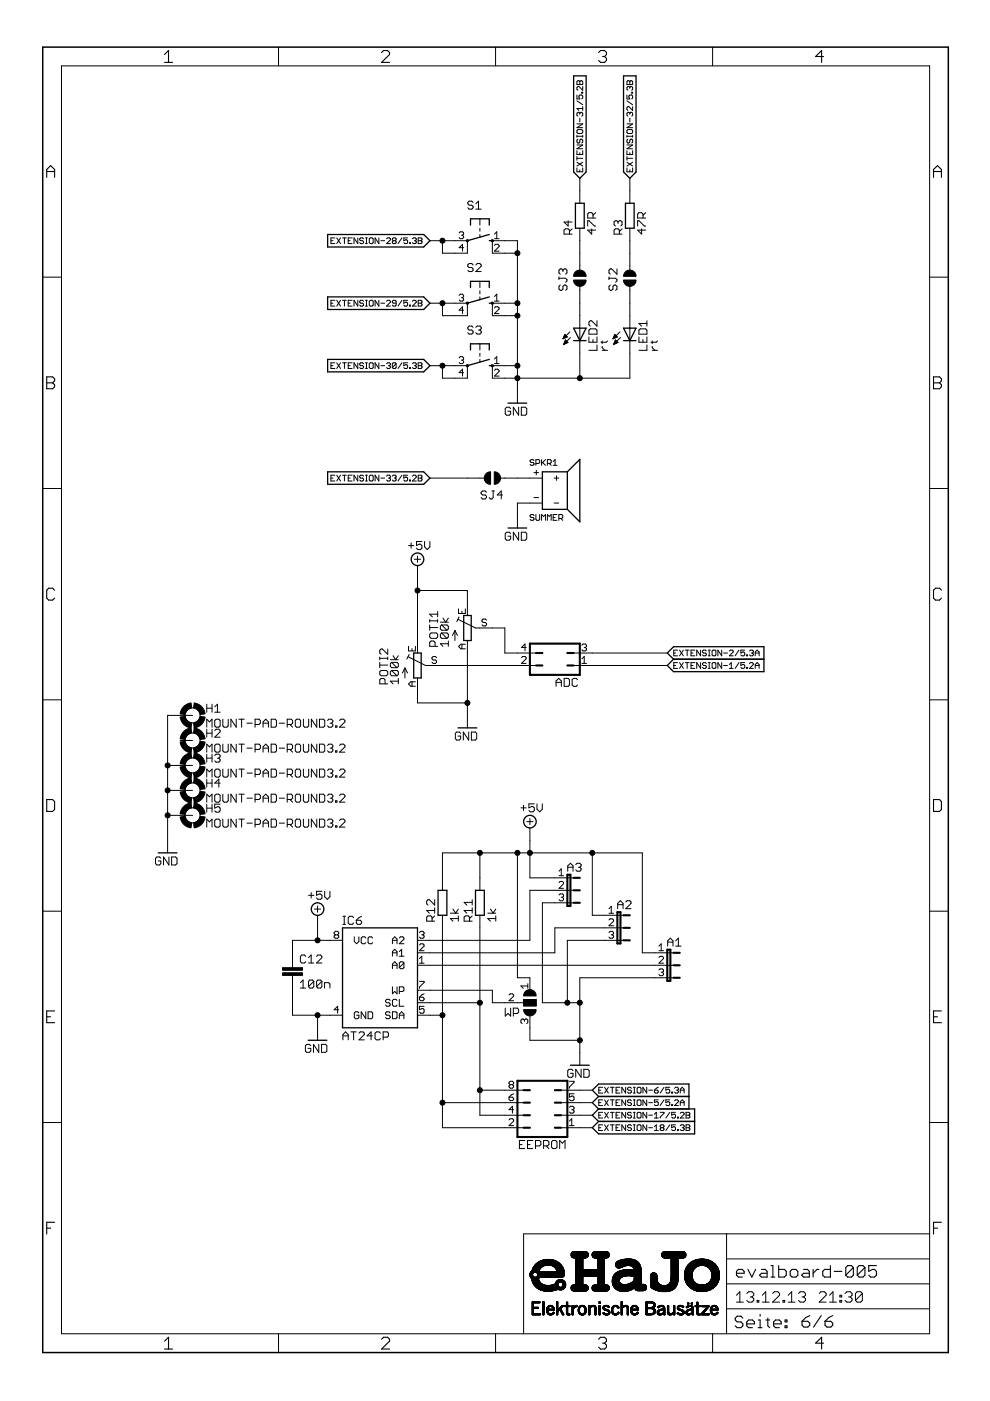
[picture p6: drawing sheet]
<svg xmlns="http://www.w3.org/2000/svg" width="210mm" height="297mm" viewBox="0 0 210 297" stroke-linecap="round" stroke-linejoin="round" font-family="sans-serif">
<g fill="none" stroke="#000" stroke-width=".21">
<path d="M13 14h184.1v268.8h-184.1zM59.1 10v4M105.1 10v4M122.5 17.1l.4 .2 .4-.2 .2 .2v.6h-1.2v-.6zM122.9 17.3v.6M123.3 19.6h.2v.1h-.2zM123.5 18.3v.8l-.8-.8-.4 .2v.4l.2 .2M133.1 17.1l.4 .2 .4-.2 .2 .2v.6h-1.2v-.6zM133.5 18.5l-.2-.2-.4 .2v.4l.2 .2M133.5 18.5l.2-.2 .4 .2v.4l-.2 .2M133.5 17.3v.6M133.5 18.5v.2"/>
<path d="M133.9 19.6h.2v.1h-.2zM151.1 10v4M122.3 20.2v.8h.6l-.2-.4 .2-.4h.4l.2 .2v.4l-.2 .2M122.3 28.7v.4M122.3 31.9v.9h1.2v-.9M122.3 33.2v.8M122.3 35.6v.8h1.2v-.8M122.3 34.4l1.2 .8M122.3 33.6h1.2M122.3 30.7h1.2l-1.2 .8h1.2M122.3 28.9h1.2M122.3 26.3h1.2l-1.2 .8h1.2"/>
<path d="M122.3 21.4l1.2 .8M122.5 27.5h.8l.2 .2v.4l-.2 .2h-.8l-.2-.2v-.4zM122.5 29.5l-.2 .2v.4l.2 .2 .4-.2v-.4l.2-.2 .4 .2v.4l-.2 .2M122.9 24l.2-.2 .4 .2v.4l-.2 .2M122.9 24l-.2-.2-.4 .2v.4l.2 .2M122.9 24v.2M122.9 25v.8M122.9 32.4v.4M122.9 36v.4M122.9 37.8v5.3M123.5 22.6v.8M123.5 28.7v.4"/>
<path d="M123.5 34.4l-1.2 .8M123.5 23h-1.2l.4 .4M132.9 35.6v.8h1.2v-.8M132.9 33.6h1.2M132.9 31.9v.9h1.2v-.9M132.9 30.7h1.2l-1.2 .8h1.2M132.9 28.9h1.2M132.9 26.3h1.2l-1.2 .8h1.2M132.9 20.2v.8h.6l-.2-.4 .2-.4h.4l.2 .2v.4l-.2 .2M132.9 28.7v.4M132.9 33.2v.8M132.9 34.4l1.2 .8"/>
<path d="M132.9 21.4l1.2 .8M133.1 29.5l-.2 .2v.4l.2 .2 .4-.2v-.4l.2-.2 .4 .2v.4l-.2 .2M133.1 27.5h.8l.2 .2v.4l-.2 .2h-.8l-.2-.2v-.4zM133.5 24l-.2-.2-.4 .2v.4l.2 .2M133.5 24l.2-.2 .4 .2v.4l-.2 .2M133.5 24v.2M133.5 25v.8M133.5 32.4v.4M133.5 36v.4M133.5 37.8v5.3M134.1 22.6v.8l-.8-.8h-.2l-.2 .2v.4l.2 .2M134.1 28.7v.4"/>
<path d="M134.1 34.4l-1.2 .8M9.1 58.8h3.9M70.2 51h.4M71 50.4h-.8v1.2h.8M71.4 50.4l.8 1.2M72.2 50.4l-.8 1.2M72.6 50.4h.8M73 50.4v1.2M73.8 51h.4M74.7 50.4h-.9v1.2h.9M75.9 50.4v1.2l-.8-1.2v1.2M77.1 50.6l-.2-.2h-.4l-.2 .2 .2 .4h.4l.2 .2-.2 .4h-.4l-.2-.1"/>
<path d="M77.5 50.4h.4M77.5 51.6h.4M77.7 50.4v1.2M78.3 50.6l.2-.2h.4l.2 .2v.9l-.2 .1h-.4l-.2-.1zM80.3 50.4v1.2l-.8-1.2v1.2M80.8 51h.8M82 50.6l.2-.2h.4l.2 .2v.2l-.8 .8h.8M83.4 51l-.2 .2 .2 .4h.4l.2-.1-.2-.5M83.4 51l-.2-.2 .2-.4h.4l.2 .2-.2 .4M83.4 51h.4M85.2 50.4l-.8 1.2M86.4 50.4h-.8v.6l.6-.2 .2 .2v.5l-.2 .1h-.4l-.2-.1"/>
<path d="M86.8 51.5h.2v.1h-.2zM87.4 50.6l.3-.2h.4l.2 .2-.2 .4M87.9 51h.2M88.1 51l.2 .2-.2 .4h-.4l-.3-.1M88.7 50.4h.6l.2 .2-.2 .4 .2 .5-.2 .1h-.6zM88.7 51h.6M91.2 51h7.9v2.7h-5.3v-2.7M97.3 49.4l.3-.3h.5l.2 .3v.2l-.2 .3M97.8 49.9h.3M98.1 49.9l.2 .2-.2 .5h-.5l-.3-.2M98.3 52.5h-1l.8-.7v1.5M100.3 42.9l-.3-.2h-.5l-.3 .2v.3l.3 .3h.5l.3 .3v.2l-.3 .3h-.5l-.3-.3"/>
<path d="M100.3 56.2l-.3-.3h-.5l-.3 .3v.3l.3 .2h.5l.3 .3v.3l-.3 .3h-.5l-.3-.3M100.9 44.3h1.1M100.9 43.2l.6-.5v1.6M100.9 56.2l.3-.3h.5l.3 .3v.3l-1.1 1.1h1.1M101.7 46.4v1.3M101.7 48.4v.6M101.7 49.7v.7M101.7 59.6v1.4M104.8 50.6h1M104.8 49.6l.5-.5v1.5M104.8 52l.3-.2h.5l.2 .2v.3l-1 1h1M109.7 53.7h-5.3v-2.7h5.3v34.5"/>
<path d="M118.5 59h1.4l.3 .3v.3l-.3 .2M118.5 58.7v.6M119.4 57.3l-.3-.3h-.3l-.3 .3v.5l.3 .3M119.4 57.3l.3-.3h.2l.3 .3v.5l-.3 .3M119.4 57.3v.3M120.5 46.8v1.1l-.9-.8h1.7M120.7 49.6v-.8l-.2-.3h-.6l-.3 .3v.8h1.7M121.3 48.5l-.6 .6M122.9 48.4v8.9M124.6 47.9v-1.1h.3l1.1 1.1h.3M125.5 48.5v1.1l-.9-.8h1.7M125.7 46.2v-.8l-.2-.3h-.6l-.3 .3v.8h1.7"/>
<path d="M126.3 45.1l-.6 .6M129.1 58.7v.6M129.1 59h1.4l.3 .3v.3l-.3 .2M130.8 57v1.1l-1.1-1.1h-.3l-.3 .3v.5l.3 .3M131 47.1l-.2-.3h-.3l-.3 .3v.5l.3 .3M131 47.1l.3-.3h.3l.3 .3v.5l-.3 .3M131 47.1v.3M131.3 49.6v-.8l-.3-.3h-.5l-.3 .3v.8h1.7M131.9 48.5l-.6 .6M133.5 48.4v8.9M135.2 47.9v-1.1h.3l1.1 1.1h.3M136 48.5v1.1l-.8-.8h1.7"/>
<path d="M136.3 46.2v-.8l-.3-.3h-.5l-.3 .3v.8h1.7M136.9 45.1l-.6 .6M197.1 58.8h4M70.2 64.3h.4M70.2 77.5h.4M71 63.7h-.8v1.2h.8M71 76.9h-.8v1.2h.8M71.4 63.7l.8 1.2M71.4 76.9l.8 1.2M72.2 63.7l-.8 1.2M72.2 76.9l-.8 1.2M72.6 63.7h.8"/>
<path d="M72.6 76.9h.8M73 63.7v1.2M73 76.9v1.2M73.8 64.3h.4M73.8 77.5h.4M74.7 63.7h-.9v1.2h.9M74.7 76.9h-.9v1.2h.9M75.9 63.7v1.2l-.8-1.2v1.2M75.9 76.9v1.2l-.8-1.2v1.2M77.1 63.9l-.2-.2h-.4l-.2 .4 .2 .2h.4l.2 .4-.2 .2h-.4l-.2-.2M77.1 77.1l-.2-.2h-.4l-.2 .2 .2 .4h.4l.2 .2-.2 .4h-.4l-.2-.2M77.5 63.7h.4"/>
<path d="M77.5 64.9h.4M77.5 76.9h.4M77.5 78.1h.4M77.7 63.7v1.2M77.7 76.9v1.2M78.3 63.9l.2-.2h.4l.2 .2v.8l-.2 .2h-.4l-.2-.2zM78.3 77.1l.2-.2h.4l.2 .2v.8l-.2 .2h-.4l-.2-.2zM80.3 63.7v1.2l-.8-1.2v1.2M80.3 76.9v1.2l-.8-1.2v1.2M80.8 64.3h.8M80.8 77.5h.8M82 63.9l.2-.2h.4l.2 .2v.2l-.8 .8h.8"/>
<path d="M82 77.1l.2-.2h.4l.2 .2-.2 .4M82.4 77.5h.2M82.6 77.5l.2 .2-.2 .4h-.4l-.2-.2M84 77.1l-.2-.2h-.4l-.2 .2v.8M84 77.1v.8l-.2 .2h-.4l-.2-.2M84 64.3h-.6l-.2-.2 .2-.4h.4l.2 .2v.8l-.2 .2h-.4l-.2-.2M84 77.1l-.8 .8M85.2 63.7l-.8 1.2M85.2 76.9l-.8 1.2M86.4 63.7h-.8v.6l.4-.2 .4 .2v.4l-.2 .2h-.4l-.2-.2M86.4 76.9h-.8v.6l.4-.2 .4 .2v.4l-.2 .2h-.4l-.2-.2M86.8 64.7h.2v.2h-.2z"/>
<path d="M86.8 77.9h.2v.2h-.2zM87.4 63.9l.3-.2h.4l.2 .2v.2l-.9 .8h.9M87.4 77.1l.3-.2h.4l.2 .2-.2 .4M87.9 77.5h.2M88.1 77.5l.2 .2-.2 .4h-.4l-.3-.2M88.7 63.7h.6l.2 .2-.2 .4 .2 .4-.2 .2h-.6zM88.7 76.9h.6l.2 .2-.2 .4 .2 .4-.2 .2h-.6zM88.7 64.3h.6M88.7 77.5h.6M91.2 64.3h7.9v2.6h-5.3v-2.6M91.2 77.5h7.9v2.7h-5.3v-2.7M97.3 62.6l.3-.2h.5l.2 .2-.2 .5"/>
<path d="M97.3 75.9l.3-.3h.5l.2 .3-.2 .5M97.8 63.1h.3M97.8 76.4h.3M98.1 63.1l.2 .3v.2l-.2 .2h-.5l-.3-.2M98.1 76.4l.2 .2v.3l-.2 .2h-.5l-.3-.2M98.3 65.8h-1l.8-.8v1.5M98.3 79h-1l.8-.7v1.4M100.3 69.4l-.3-.3h-.5l-.3 .3v.3l.3 .3h.5l.3 .3v.2l-.3 .3h-.5l-.3-.3M100.9 69.4l.3-.3h.5l.3 .3v.3l-.3 .3M101.5 70h.2M101.7 70l.3 .3v.2l-.3 .3h-.5l-.3-.3M101.7 61.6v.7"/>
<path d="M101.7 62.9v.7M101.7 72.9v1.3M101.7 74.9v.6M101.7 76.2v.7M104.8 62.9l.5-.5v1.4M104.8 76.1l.5-.5v1.5M104.8 65.3l.3-.3h.5l.2 .3v.2l-1 1h1M104.8 78.5l.3-.2h.5l.2 .2v.3l-1 .9h1M104.8 63.8h1M104.8 77.1h1M109.7 64.3h-5.3v2.6h5.3M118.8 60.4l-.3 .3v.6l.3 .3h.3l.3-.3v-.6l.3-.3h.2l.3 .3v.6l-.3 .3"/>
<path d="M119.4 71.7h.2M119.5 71.6h.4M119.5 71.5h.7M119.5 73h.1M119.5 72.9h.3M119.6 71.4h.6M119.6 72.7h.5M119.6 71.2h.5M119.7 71.1h.3M119.7 72.6h.7M119.7 72.5h.6M119.7 71h.1"/>
<path d="M119.8 70.9l.5 .5-.9 .4zM119.8 72.4h.4M119.8 72.2h.2M119.9 72.1h.1M120.4 72.6l-.5-.5-.4 .9M120.4 72.6l-.9 .4M120.8 70.4l-1.4 1.4M120.9 71.6l-1.4 1.4M122.9 60.7v19.5M124.9 71.4v1.2h1.7v-1.2M124.9 70l.3-.3h1.1l.3 .3v.8h-1.7zM125.7 72v.6"/>
<path d="M126.6 73.1v1.2h-1.7M126.6 68v1.2l-1.2-1.2h-.2l-.3 .3v.6l.3 .3M127.7 74.3h1.1M127.7 73.4v.3l.5 .6M127.7 72.3v.6M128.8 72.3l-.3 .3h-1.1M129.4 60.4l-.3 .3v.6l.3 .3h.3l.3-.3v-.6l.2-.3h.3l.3 .3v.6l-.3 .3M130 71.7h.2M130 71.6h.5M130.1 73h.1M130.1 71.5h.7M130.2 71.4h.6"/>
<path d="M130.2 72.9h.2M130.2 71.2h.5M130.2 72.7h.5M130.3 72.6h.7M130.3 71.1h.2M130.3 71h.1M130.3 72.5h.6M130.3 70.9l.6 .5-.9 .4zM130.4 72.4h.4M130.4 72.2h.2M130.5 72.1h.1M131 72.6l-.5-.5-.4 .9"/>
<path d="M131 72.6l-.9 .4M131.4 70.4l-1.4 1.4M131.6 71.6l-1.5 1.4M133.5 60.7v19.5h-29.1v-2.7h5.3M135.5 71.4v1.2h1.7v-1.2M135.5 70l.2-.3h1.2l.3 .3v.8h-1.7zM136.3 72v.6M137.2 73.1v1.2h-1.7M137.2 68v1.2M137.2 68.6h-1.7l.5 .6M138.3 74.3h1.1M138.3 73.4v.3l.6 .6"/>
<path d="M138.3 72.3v.6M139.4 72.3l-.3 .3h-1.1M108.3 86.6l-.3-.3h-.6l-.3 .3v1.2l.3 .2h.6l.3-.2v-.6h-.6M110 86.3v1.7l-1.2-1.7v1.7M110.5 86.3h.9l.3 .3v1.2l-.3 .2h-.9zM113.2 97.6l-.2-.1h-.4l-.2 .1 .2 .4h.4l.2 .3-.2 .4h-.4l-.2-.2M113.6 98.3h.6l.2-.3v-.4l-.2-.1h-.6v1.2M113.7 99.7v1M114.8 97.5v1.2M115 98l.7 .7M115.7 97.5l-.9 .8M116.1 98.3h.6l.2-.3v-.4l-.2-.1h-.6v1.2"/>
<path d="M116.5 98.3l.4 .4M117.3 98.7h.8M117.3 97.9l.4-.4v1.2M9.1 103.6h3.9M70.2 101.4h.4M71 100.8h-.8v1.2h.8M71.4 100.8l.8 1.2M72.2 100.8l-.8 1.2M72.6 100.8h.8M73 100.8v1.2M73.8 101.4h.4M74.7 100.8h-.9v1.2h.9"/>
<path d="M75.9 100.8v1.2l-.8-1.2v1.2M77.1 101l-.2-.2h-.4l-.2 .4 .2 .2h.4l.2 .4-.2 .2h-.4l-.2-.2M77.5 100.8h.4M77.5 102h.4M77.7 100.8v1.2M78.3 101l.2-.2h.4l.2 .2v.8l-.2 .2h-.4l-.2-.2zM80.3 100.8v1.2l-.8-1.2v1.2M80.8 101.4h.8M82 101l.2-.2h.4l.2 .2-.2 .4M82.4 101.4h.2M82.6 101.4l.2 .2-.2 .4h-.4l-.2-.2M83.2 101l.2-.2h.4l.2 .2-.2 .4"/>
<path d="M83.6 101.4h.2M83.8 101.4l.2 .2-.2 .4h-.4l-.2-.2M85.2 100.8l-.8 1.2M86.4 100.8h-.8v.6l.4-.2 .4 .2v.4l-.2 .2h-.4l-.2-.2M86.6 115.7h1.1M86.8 101.8h.2v.2h-.2zM87.2 115.1v1.1M87.4 101l.3-.2h.4l.2 .2v.2l-.9 .8h.9M87.8 118.6h1.4M88.5 117.9v1.3M88.5 119.9v18.6M88.7 100.8h.6l.2 .2-.2 .4 .2 .4-.2 .2h-.6z"/>
<path d="M88.7 101.4h.6M89.5 114.8h-1.2v.9l.6-.3h.3l.3 .3v.5l-.3 .3h-.6l-.3-.3M90 114.8v1.2l.6 .5 .5-.5v-1.2M91.2 101.4h11.5M103.1 104.4l-.3-.3h-.5l-.3 .3v.2l.3 .3h.5l.3 .3v.3l-.3 .3h-.5l-.3-.3M104.3 104.1h.5M104.6 104.1v1.4l-.3 .3h-.3l-.3-.3M106.1 101.4h8.9M106.6 104.9h-1.2l.9-.8v1.7M108.3 113.1l-.3-.3h-.6l-.3 .3v1.1l.3 .3h.6l.3-.3v-.5h-.6M110 112.8v1.7l-1.2-1.7v1.7M110.5 112.8h.9l.3 .3v1.1l-.3 .3h-.9z"/>
<path d="M113.2 109.3l-.2-.2h-.4l-.2 .4 .2 .2h.4l.2 .4-.2 .2h-.4l-.2-.2M113.2 100.2h1M113.2 105.5h1M113.6 109.1v1l.2 .2h.4l.2-.2v-1M114.8 110.3v-1.2l.5 .4 .4-.4v1.2M115 106.7h-5.3v5.3M116.1 110.3v-1.2l.4 .4 .4-.4v1.2M117.3 109.7h.4M117.5 101.4h1M117.5 106.7h1M118 100.9v1M118.1 109.1h-.8v1.2h.8"/>
<path d="M118.5 109.9h.6l.2-.2v-.4l-.2-.2h-.6v1.2M118.9 109.9l.4 .4M197.1 103.6h4M80.5 139.3v.6M80.5 139.6h1.7M82.2 137.6v1.1l-1.1-1.1h-.3l-.3 .3v.6l.3 .2M82.2 139.3v.6M82.8 139.9h1.7M83.3 139l.6 .9 .6-.9M86.6 139.3l3.6 1.8h23.5M86.6 137v1h1.5v-1M86.7 138.8l-.4 .9"/>
<path d="M87.4 137.5v.5M88.5 125.2h10.6v5.3M91.1 134.5l.3-.3h1.1l.3 .3v.5l-.3 .3h-1.1l-.3-.3zM91.1 131.4v.5M91.1 132.5v1.1M91.1 133.1h1.7M91.1 131.6h1.7M92.2 137v-.8l-.3-.3h-.5l-.3 .3v.8h1.7M92.6 139.4l-.3-.2h-.5l-.2 .2v.3l.2 .2h.5l.3 .3v.2l-.3 .3h-.5l-.2-.3M92.8 129.6v1.2M92.8 131.4v.5M92.8 130.2h-1.7l.6 .6"/>
<path d="M93.4 131.9h1.7M93.6 132.5h1.2l.3 .3v.5l-.3 .3M93.6 134.2h1.2l.3 .3v.5l-.3 .3M93.6 134.2l-.2 .3v.5l.2 .3h1.2M93.6 132.5l-.2 .3v.5l.2 .3h1.2M93.6 134.2l1.2 1.1M93.6 132.5l1.2 1.1M93.9 131.1l.6 .8 .6-.8M95.1 136.5h-1.7l.5 .5M95.1 135.9v1.1M96.5 133.7v2.1M96.5 133.7l-.6 1"/>
<path d="M96.5 133.7l.5 1M97.1 131.3l3.7 1.8h6.2v5.4h6.7M97.2 129.1v1h1.5v-1M97.3 130.8l-.4 1M97.9 129.6v.5M97.9 136.6v1M98.7 136.6h-1l-.5 .5 .5 .5h1M99.1 135.8v18.5M103.2 131.5l-.3-.2h-.5l-.2 .2v.2l.2 .3h.5l.3 .2v.3l-.3 .2h-.5l-.2-.2M110.6 139.4l.2-.2h.5l.2 .2v.3l-.9 1h.9M111.5 137.3h-.9l.7-.8v1.5M121.6 138.5h19.9"/>
<path d="M123.4 139.7l.5-.5v1.5M123.4 136.8l.2-.3h.5l.3 .3v.2l-.3 .3M123.9 137.3h.2M124.1 137.3l.3 .2v.3l-.3 .2h-.5l-.2-.2M142.9 138.5h.4M143.7 137.8h-.8v1.2h.8M144.1 137.8l.8 1.2M144.9 137.8l-.8 1.2M145.3 137.8h.8M145.7 137.8v1.2M146.5 138.5h.4M147.3 137.8h-.8v1.2h.8"/>
<path d="M148.5 137.8v1.2l-.8-1.2v1.2M149.8 138l-.2-.2h-.4l-.3 .2v.2l.3 .3h.4l.2 .4-.2 .1h-.4l-.3-.1M150.2 137.8h.4M150.2 139h.4M150.4 137.8v1.2M151 138l.2-.2h.4l.2 .2v.9l-.2 .1h-.4l-.2-.1zM153 137.8v1.2l-.8-1.2v1.2M153.4 138.5h.8M154.6 138l.3-.2h.4l.1 .2v.2l-.8 .8h.8M156.7 137.8l-.8 1.2M157.9 137.8h-.8v.7l.4-.3 .4 .3v.4l-.2 .1h-.4l-.2-.1M158.3 138.9h.2v.1h-.2z"/>
<path d="M158.9 138l.2-.2h.4l.2 .2-.2 .5M159.3 138.5h.2M159.5 138.5l.2 .1-.2 .4h-.4l-.2-.1M160.1 139v-.8l.4-.4 .5 .4v.8M160.1 138.5h.9M9.1 148.4h3.9M38.2 157h2.6M40.8 151.7h-5.3v29.1M43.8 149.3v1.7M43.8 154.2v-1.7l.6 .6 .6-.6v1.7M43.8 154.6v1.7M43.8 159.5v-1.7l.6 .5 .6-.5v1.7"/>
<path d="M43.8 159.9v1.7M43.8 150.2h1.2M43.8 155.4h1.2M45 149.3v1.7M45 154.6v1.7M45 159.9v1.7M45.5 152.8l.3-.3h.6l.3 .3v1.1l-.3 .3h-.6l-.3-.3zM45.5 158.1l.3-.3h.6l.3 .3v1.1l-.3 .3h-.6l-.3-.3zM45.5 154.9l.3-.3h.6l.3 .3v.3l-1.2 1.1h1.2M45.5 149.9l.6-.6v1.7M45.5 151h1.2M47.2 152.5v1.4l.3 .3h.6l.3-.3v-1.4"/>
<path d="M47.2 157.8v1.4l.3 .3h.6l.3-.3v-1.4M50.1 152.5v1.7l-1.1-1.7v1.7M50.1 157.8v1.7l-1.1-1.7v1.7M50.7 152.5h1.1M50.7 157.8h1.1M51.2 152.5v1.7M51.2 157.8v1.7M52.4 153.3h1.1M52.4 158.6h1.1M54.1 153.6h.8l.3-.3v-.5l-.3-.3h-.8v1.7M54.1 158.9h.8l.3-.3v-.5l-.3-.3h-.8v1.7M55.8 153.3h1.1"/>
<path d="M55.8 154.2v-1.1l.5-.6 .6 .6v1.1M55.8 159.5v-1.2l.5-.5 .6 .5v1.2M55.8 158.6h1.1M57.5 152.5h.8l.3 .3v1.1l-.3 .3h-.8zM57.5 157.8h.8l.3 .3v1.1l-.3 .3h-.8zM59.2 153.3h1.1M59.2 158.6h1.1M60.9 153.6h.8l.3-.3v-.5l-.3-.3h-.8v1.7M60.9 158.9h.8l.3-.3v-.5l-.3-.3h-.8v1.7M61.5 153.6l.5 .6M61.5 158.9l.5 .6M62.6 158.1l.3-.3h.6l.2 .3v1.1l-.2 .3h-.6l-.3-.3z"/>
<path d="M62.9 152.5h.6l.2 .3v1.1l-.2 .3h-.6l-.3-.3v-1.1zM64.3 152.5v1.4l.3 .3h.6l.2-.3v-1.4M64.3 157.8v1.4l.3 .3h.6l.2-.3v-1.4M67.2 152.5v1.7l-1.2-1.7v1.7M67.2 157.8v1.7l-1.2-1.7v1.7M67.7 152.5h.9l.3 .3v1.1l-.3 .3h-.9zM67.7 157.8h.9l.3 .3v1.1l-.3 .3h-.9zM69.4 152.8l.3-.3h.6l.3 .3v.3l-.3 .2M69.4 158.1l.3-.3h.6l.3 .3v.2l-.3 .3M70 153.3h.3M70 158.6h.3M70.3 153.3l.3 .3v.3l-.3 .3h-.6l-.3-.3"/>
<path d="M70.3 158.6l.3 .3v.3l-.3 .3h-.6l-.3-.3M71.1 153.9h.3v.3h-.3zM71.1 159.2h.3v.3h-.3zM72 152.8l.3-.3h.6l.2 .3v.3l-1.1 1.1h1.1M72 158.1l.3-.3h.6l.2 .3v.2l-1.1 1.2h1.1M80.5 142.4l.3-.2h1.1l.3 .2v.6l-.3 .3h-1.1l-.3-.3zM80.5 140.4v1.2M80.5 141h1.7M81.6 145v-.9l-.2-.3h-.6l-.3 .3v.9h1.7M83 140.4h1.2l.3 .3v.6l-.3 .3M83 142.2h1.2l.3 .2v.6l-.3 .3M83 142.2l-.2 .2v.6l.2 .3h1.2"/>
<path d="M83 140.4l-.2 .3v.6l.2 .3h1.2M83 142.2l1.2 1.1M83 140.4l1.2 1.2M84.5 144.4h-1.7l.5 .6M84.5 143.8v1.2M85.9 141.6v2.1M85.9 141.6l-.6 1.1M85.9 141.6l.5 1.1M87.4 144.5v1M88.1 144.5h-1l-.5 .5 .5 .5h1M88.5 143.7v5.3h10.6M97.7 155.5l-.3-.3h-.6l-.3 .3v1.1l.3 .3h.6l.3-.3v-.5h-.6"/>
<path d="M99.4 155.2v1.7l-1.2-1.7v1.7M99.9 155.2h.9l.3 .3v1.1l-.3 .3h-.9zM117.9 145.5v-1.1l.6-.6 .5 .6v1.1M117.9 144.7h1.1M119.6 143.8h.9l.2 .3v1.1l-.2 .3h-.9zM121.6 141.1h19.9M122.4 144.1l-.2-.3h-.6l-.3 .3v1.1l.3 .3h.6l.2-.3M123.4 140.7h1M142.9 141.1h.4M143.7 140.5h-.8v1.2h.8M144.1 140.5l.8 1.2M144.9 140.5l-.8 1.2"/>
<path d="M145.3 140.5h.8M145.7 140.5v1.2M146.5 141.1h.4M147.3 140.5h-.8v1.2h.8M148.5 140.5v1.2l-.8-1.2v1.2M149.8 140.7l-.2-.2h-.4l-.3 .2 .3 .4h.4l.2 .2-.2 .4h-.4l-.3-.2M150.2 140.5h.4M150.2 141.7h.4M150.4 140.5v1.2M151.2 140.5h.4l.2 .2v.8l-.2 .2h-.4l-.2-.2v-.8zM153 140.5v1.2l-.8-1.2v1.2M153.4 141.1h.8"/>
<path d="M154.6 141.7h.8M154.6 140.9l.4-.4v1.2M156.7 140.5l-.8 1.2M157.9 140.5h-.8v.6l.4-.2 .4 .2v.4l-.2 .2h-.4l-.2-.2M158.3 141.5h.2v.2h-.2zM158.9 140.7l.2-.2h.4l.2 .2v.2l-.8 .8h.8M160.1 141.1h.9M160.1 141.7v-.8l.4-.4 .5 .4v.8M197.1 148.4h4M35.5 162.3h5.3M35.5 167.6h5.3M35.5 172.9h5.3"/>
<path d="M43.8 164.8v-1.7l.6 .5 .6-.5v1.7M43.8 165.2v1.7M43.8 170.1v-1.7l.6 .5 .6-.5v1.7M43.8 170.5v1.7M43.8 175.4v-1.7l.6 .5 .6-.5v1.7M43.8 160.7h1.2M43.8 166h1.2M43.8 171.3h1.2M45 165.2v1.7M45 170.5v1.7M45.5 160.2l.3-.3h.6l.3 .3v.3l-.3 .2M45.5 173.9l.3-.2h.6l.3 .2v1.2l-.3 .3h-.6l-.3-.3z"/>
<path d="M45.5 168.7l.3-.3h.6l.3 .3v1.1l-.3 .3h-.6l-.3-.3zM45.8 163.1h.6l.3 .3v1.1l-.3 .3h-.6l-.3-.3v-1.1zM46.1 160.7h.3M46.4 160.7l.3 .3v.3l-.3 .3h-.6l-.3-.3M46.7 170.5h-1.2v.8l.6-.3h.3l.3 .3v.6l-.3 .3h-.6l-.3-.3M46.7 166h-1.2l.9-.8v1.7M47.2 163.1v1.4l.3 .3h.6l.3-.3v-1.4M47.2 168.4v1.4l.3 .3h.6l.3-.3v-1.4M47.2 173.7v1.4l.3 .3h.6l.3-.3v-1.4M50.1 163.1v1.7l-1.1-1.7v1.7M50.1 168.4v1.7l-1.1-1.7v1.7M50.1 173.7v1.7l-1.1-1.7v1.7"/>
<path d="M50.7 163.1h1.1M50.7 168.4h1.1M50.7 173.7h1.1M51.2 163.1v1.7M51.2 168.4v1.7M51.2 173.7v1.7M52.4 163.9h1.1M52.4 169.2h1.1M52.4 174.5h1.1M54.1 164.2h.8l.3-.3v-.5l-.3-.3h-.8v1.7M54.1 169.5h.8l.3-.3v-.5l-.3-.3h-.8v1.7M54.1 174.8h.8l.3-.3v-.6l-.3-.2h-.8v1.7"/>
<path d="M55.8 164.8v-1.2l.5-.5 .6 .5v1.2M55.8 170.1v-1.2l.5-.5 .6 .5v1.2M55.8 175.4v-1.2l.5-.5 .6 .5v1.2M55.8 163.9h1.1M55.8 169.2h1.1M55.8 174.5h1.1M57.5 163.1h.8l.3 .3v1.1l-.3 .3h-.8zM57.5 168.4h.8l.3 .3v1.1l-.3 .3h-.8zM57.5 173.7h.8l.3 .2v1.2l-.3 .3h-.8zM59.2 163.9h1.1M59.2 169.2h1.1M59.2 174.5h1.1"/>
<path d="M60.9 164.2h.8l.3-.3v-.5l-.3-.3h-.8v1.7M60.9 169.5h.8l.3-.3v-.5l-.3-.3h-.8v1.7M60.9 174.8h.8l.3-.3v-.6l-.3-.2h-.8v1.7M61.5 164.2l.5 .6M61.5 169.5l.5 .6M61.5 174.8l.5 .6M62.6 173.9l.3-.2h.6l.2 .2v1.2l-.2 .3h-.6l-.3-.3zM62.9 163.1h.6l.2 .3v1.1l-.2 .3h-.6l-.3-.3v-1.1zM62.9 168.4h.6l.2 .3v1.1l-.2 .3h-.6l-.3-.3v-1.1zM64.3 163.1v1.4l.3 .3h.6l.2-.3v-1.4M64.3 168.4v1.4l.3 .3h.6l.2-.3v-1.4M64.3 173.7v1.4l.3 .3h.6l.2-.3v-1.4"/>
<path d="M67.2 163.1v1.7l-1.2-1.7v1.7M67.2 168.4v1.7l-1.2-1.7v1.7M67.2 173.7v1.7l-1.2-1.7v1.7M67.7 163.1h.9l.3 .3v1.1l-.3 .3h-.9zM67.7 168.4h.9l.3 .3v1.1l-.3 .3h-.9zM67.7 173.7h.9l.3 .2v1.2l-.3 .3h-.9zM69.4 163.4l.3-.3h.6l.3 .3v.2l-.3 .3M69.4 168.7l.3-.3h.6l.3 .3v.2l-.3 .3M69.4 173.9l.3-.2h.6l.3 .2v.3l-.3 .3M70 163.9h.3M70 169.2h.3M70 174.5h.3"/>
<path d="M70.3 163.9l.3 .3v.3l-.3 .3h-.6l-.3-.3M70.3 169.2l.3 .3v.3l-.3 .3h-.6l-.3-.3M70.3 174.5l.3 .3v.3l-.3 .3h-.6l-.3-.3M71.1 164.5h.3v.3h-.3zM71.1 169.8h.3v.3h-.3zM71.1 175.1h.3v.3h-.3zM72 163.4l.3-.3h.6l.2 .3v.2l-1.1 1.2h1.1M72 168.7l.3-.3h.6l.2 .3v.2l-1.1 1.2h1.1M72 173.9l.3-.2h.6l.2 .2v.3l-1.1 1.2h1.1M110.4 171.3h1.2M111 170.7v1.2M111.7 174.2h1.3"/>
<path d="M112.4 173.5v1.4M112.4 175.5v10.6h9.2M113.3 170.4h-1.2v.9l.6-.3h.3l.3 .3v.6l-.3 .2h-.6l-.3-.2M113.9 170.4v1.2l.5 .5 .6-.5v-1.2M9.1 193.2h3.9M34.1 182l-.3-.3h-.5l-.3 .3v1.1l.3 .3h.5l.3-.3v-.6h-.6M35.8 181.7v1.7l-1.1-1.7v1.7M36.4 181.7h.8l.3 .3v1.1l-.3 .3h-.8zM65.4 189.8h1.1M66 189.3v1.1M66.7 192.7h1.3M67.3 192.1v1.3"/>
<path d="M67.3 194.1v5.3M68.3 189h-1.2v.8l.6-.3h.3l.3 .3v.6l-.3 .3h-.6l-.3-.3M68.8 189v1.1l.6 .6 .6-.6v-1.1M71.1 198.2l-.3-.2v-.3l.3-.2h.5l.2 .2-.2 .5M71.1 198.2h.5M71.1 198.2l-.3 .2v.3l.3 .2h.5l.2-.2v-.3l-.2-.2M72.6 199.4h-10.6v5.8M72.7 196h.6M72.7 194.3h.6M73 194.3v1.7M75 194.6l-.3-.3h-.6l-.3 .3v1.1l.3 .3h.6l.3-.3M75.1 198.6v1l.5 .5 .5-.5v-1"/>
<path d="M75.5 195.1h.9l.3 .3v.3l-.3 .3h-.6l-.3-.3zM76.7 194.3l-1.2 .8M77.6 198.9l-.3-.3h-.5l-.2 .3v1l.2 .2h.5l.3-.2M79 198.9l-.2-.3h-.5l-.3 .3v1l.3 .2h.5l.2-.2M83.2 199.4h1M84.7 198.9l.2-.3h.5l.2 .3v.2l-.9 1h.9M88.9 197.7l.3-.2h.5l.2 .2-.2 .5M89.4 198.2h.3M89.7 198.2l.2 .2v.3l-.2 .2h-.5l-.3-.2M91.6 195.3v-.8l-.3-.3h-.6l-.2 .3v.8h1.7M92.2 190.8v1.1l-1.2-1.1h-.3l-.2 .3v.5l.2 .3M92.2 194.2l-.6 .6"/>
<path d="M92.2 193h-1.7l.5 .6M92.2 192.5v1.1M93.8 188.8v-8h42.4v21.2h6.6M93.8 194.1v45h17.2M95.5 193.6h1.7M96 192.7l.6 .9 .6-.9M97.2 194.8h-1.7l.5 .5M97.2 194.2v1.1M99.5 195.3v-.8l-.2-.3h-.6l-.3 .3v.8h1.7M100.1 193h-1.7l.6 .6M100.1 194.2l-.6 .6M100.1 190.8v1.1"/>
<path d="M100.1 192.5v1.1M100.1 191.3h-1.7l.6 .6M101.7 180.8v8M101.7 194.1v42.4h9.3M103.4 193.6h1.7M104 192.7l.5 .9 .6-.9M105.1 194.8h-1.7l.6 .5M105.1 194.2v1.1M109.7 180.8v26.5h2.7v2.7M118.5 189.8l.3-.3h.5l.2 .3v.2l-.2 .2M118.5 184.7l.5-.5v1.5M118.5 187.1l.3-.2h.5l.2 .2v.3l-1 .9h1"/>
<path d="M118.5 185.7h1M119 190.2h.3M119.3 190.2l.2 .3-.2 .5h-.5l-.3-.3M120.4 184.7v-1.1l.5-.6 .6 .6v1.1M120.4 183.9h1.1M121.6 188.8h-9.2v10.6h-23.9M121.6 191.4h-6.6v21.2h7.9M122.1 183.3l.3-.3h.5l.3 .3v.3l-.3 .3M122.6 183.9h.3M122.9 183.9l.3 .2v.3l-.3 .3h-.5l-.3-.3M125.6 180.8v13.3h6.6M129.1 193.6h1"/>
<path d="M129.1 197.7l.2-.2h.5l.3 .2v.3l-.3 .2M129.1 192.7l.5-.5v1.4M129.1 195.1l.2-.3h.5l.3 .3v.2l-1 1h1M129.6 198.2h.2M129.8 198.2l.3 .2v.3l-.3 .2h-.5l-.2-.2M131 192.7v-1.2l.5-.5 .6 .5v1.2M131 191.8h1.1M132.2 199.4h-11.9v13.2M132.2 196.7h-14.6v5.3h-29.1M132.7 191.2l.2-.2h.6l.3 .2v.3l-1.1 1.2h1.1M141.6 199.7h1.1M143.3 199.5l.5-.6v1.7"/>
<path d="M197.1 193.2h4M62 206.8v8.4h10.6M63.7 208.3l.6-.5v1.7M63.7 209.5h1.1M64.8 202.8l-.3-.3h-.5l-.3 .3v1.1l.3 .3h.5l.3-.3M65.4 203.1l.6-.6v1.7M65.4 204.2h1.1M66.5 208.1v1.1l-.2 .3h-.6l-.3-.3M66.5 208.1l-.2-.3h-.6l-.3 .3v1.1M66.5 208.1l-1.1 1.1M67.1 202.8l.3-.3h.6l.2 .3v.3l-1.1 1.1h1.1M67.3 215.2v5.4"/>
<path d="M68.2 208.1l-.2-.3h-.6l-.3 .3v1.1M68.2 208.1v1.1l-.2 .3h-.6l-.3-.3M68.2 208.1l-1.1 1.1M68.8 209.5v-1.2h.9l.3 .3v.9M71.8 214.1h-1l.8-.7v1.4M72.7 219.6h1.1M74.4 218.8h1.1M75 218.8v1.7M76.1 214.8l-.2-.3h-.5l-.3 .3v.9l.3 .3h.5l.2-.3v-.5h-.5M76.1 219.1l.3-.3h.6l.2 .3v.3l-1.1 1.1h1.1M77.6 214.5v1.5l-1-1.5v1.5M78 214.5h.8l.2 .3v.9l-.2 .3h-.8z"/>
<path d="M79 219.6h-1.2l.9-.8v1.7M80.7 219.1l-.3-.3h-.6l-.3 .3v1.1l.3 .3h.6l.3-.3M81.2 219.9h.9l.3-.3v-.5l-.3-.3h-.9v1.7M82.7 212.1l-.2-.2h-.5l-.3 .2v.3l.3 .2h.5l.2 .3-.2 .4h-.5l-.3-.2M82.7 214.8l-.2-.3h-.5l-.3 .3v.2l.3 .2h.5l.2 .3-.2 .5h-.5l-.3-.3M83.2 200.1v-1l.5-.5 .5 .5v1M83.2 202.7v-.9l.5-.5 .5 .5v.9M83.2 205.4v-1l.5-.5 .5 .5v1M83.2 209.2v1.5l.5-.5 .5 .5v-1.5M83.2 214.5h.7l.3 .3v.9l-.3 .3h-.7zM83.2 202h1M83.2 204.7h1"/>
<path d="M84.2 212.1l-.3-.2h-.4l-.3 .2v1l.3 .2h.4l.3-.2M84.7 210.2h.7l.2-.2v-.5l-.2-.3h-.7v1.5M84.7 216v-1l.5-.5 .4 .5v1M84.7 201.8l.5-.5v1.4M84.7 202.7h.9M84.7 211.9v1.4h.9M84.7 215.2h.9M85.6 204.2v.9l-.2 .3h-.5l-.2-.3M85.6 204.2l-.2-.3h-.5l-.2 .3v.9M85.6 204.2l-.9 .9M88.5 204.7h54.3M88.5 212.6h13.2"/>
<path d="M88.5 210h15.9v2.6h6.6M88.5 215.2h5.3M88.9 200.4l.3-.3h.5l.2 .3v.2l-1 1h1M88.9 208.1h1v.2l-1 1v.2M88.9 211.4h.8l.2 .5-.2 .3h-.5l-.3-.3zM88.9 203.2l.5-.4v1.4M88.9 204.2h1M89.9 213.4h-1v.7l.5-.3h.3l.2 .3v.5l-.2 .2h-.5l-.3-.2M89.9 210.7l-1 .7M107.1 213.7v1.7l.6-.5 .6 .5v-1.7M107.9 210.9l.3-.2h.4l.3 .2v.3l-1 1h1M108.8 214.9h.9l.3-.3v-.6l-.3-.3h-.9v1.7"/>
<path d="M111 211.9h2.7v1.4h-2.7zM111.2 216.3l-.3-.3h-.2l-.3 .3v.5l.3 .2M111.2 216.3l.2-.3h.3l.2 .3v.5l-.2 .2M111.2 216.3v.2M111.9 208.6v.9M111.9 209h-1.5l.5 .5M112.4 215.2v5.4h10.5M139.7 203l.3-.2h.4l.3 .2v.2l-1 1h1M139.7 201.6h1M139.7 205.7l.3-.3h.4l.3 .3v.2l-.3 .2M139.7 200.6l.5-.5v1.5M140.2 206.1h.2"/>
<path d="M140.4 206.1l.3 .3v.2l-.3 .3h-.4l-.3-.3M141.6 200.6v-1.1l.5-.6 .6 .6v1.1M142.8 207.3h-19.9v18.5M143.3 200.6h1.1M9.1 238h3.9M65.9 221.7l-.3-.3h-.6l-.3 .3v1.1l.3 .3h.6l.3-.3v-.5h-.6M67.6 221.4v1.7l-1.1-1.7v1.7M68.2 221.4h.8l.3 .3v1.1l-.3 .3h-.8zM72.7 220.5v-1.1l.6-.6 .5 .6v1.1M93.8 233.8h17.2M101.7 231.1h9.3M107.9 237.4l.3-.2h.4l.3 .2v.3l-1 1h1"/>
<path d="M107.9 232.6h.7l.3 .3v.2l-.3 .3h-.4l-.3-.3zM108.2 230l-.3-.3v-.2l.3-.2h.4l.3 .2v.2l-.3 .3M108.2 230l-.3 .2v.3l.3 .2h.4l.3-.2v-.3l-.3-.2M108.2 230h.4M108.9 235.3h-1l.7-.8v1.5M108.9 231.9l-1 .7M119 231.1h6.6M119 233.8h6.6M119 239.1h6.6M119 236.5h6.6M120.7 229.3h1v.2l-1 1v.2M120.7 237.7l.5-.5v1.5"/>
<path d="M120.7 238.7h1M120.7 234.8l.3-.3h.5l.2 .3v.2l-.2 .3M121.2 235.3h.3M121.5 235.3l.2 .2v.3l-.2 .2h-.5l-.3-.2M121.5 227l-.3-.3h-.6l-.2 .3v1.1l.2 .3h.6l.3-.3v-.5h-.6M121.7 231.9h-1v.7l.5-.2 .5 .2v.5l-.2 .3h-.5l-.3-.3M123.2 226.7v1.7l-1.1-1.7v1.7M123.8 226.7h.8l.3 .3v1.1l-.3 .3h-.8zM127 231.1h.4M127 233.8h.4M127 236.4h.4M127 239.1h.4"/>
<path d="M127.8 230.5h-.8v1.3h.8M127.8 233.2h-.8v1.2h.8M127.8 235.8h-.8v1.2h.8M127.8 238.5h-.8v1.2h.8M128.2 230.5l.8 1.3M128.2 233.2l.8 1.2M128.2 235.8l.8 1.2M128.2 238.5l.8 1.2M129 230.5l-.8 1.3M129 233.2l-.8 1.2M129 235.8l-.8 1.2M129 238.5l-.8 1.2"/>
<path d="M129.4 230.5h.8M129.4 233.2h.8M129.4 235.8h.8M129.4 238.5h.8M129.8 230.5v1.3M129.8 233.2v1.2M129.8 235.8v1.2M129.8 238.5v1.2M130.6 231.1h.4M130.6 233.8h.4M130.6 236.4h.4M130.6 239.1h.4"/>
<path d="M131.4 230.5h-.8v1.3h.8M131.4 233.2h-.8v1.2h.8M131.4 235.8h-.8v1.2h.8M131.4 238.5h-.8v1.2h.8M132.7 230.5v1.3l-.9-1.3v1.3M132.7 233.2v1.2l-.9-1.2v1.2M132.7 235.8v1.2l-.9-1.2v1.2M132.7 238.5v1.2l-.9-1.2v1.2M133.9 238.7l-.2-.2h-.4l-.2 .2 .2 .4h.4l.2 .2-.2 .4h-.4l-.2-.2M133.9 230.7l-.2-.2h-.4l-.2 .2 .2 .4h.4l.2 .3-.2 .4h-.4l-.2-.3M133.9 233.4l-.2-.2h-.4l-.2 .2 .2 .4h.4l.2 .2-.2 .4h-.4l-.2-.2M133.9 236l-.2-.2h-.4l-.2 .2 .2 .4h.4l.2 .2-.2 .4h-.4l-.2-.1"/>
<path d="M134.3 230.5h.4M134.3 231.8h.4M134.3 233.2h.4M134.3 234.4h.4M134.3 235.8h.4M134.3 237h.4M134.3 238.5h.4M134.3 239.7h.4M134.5 230.5v1.3M134.5 233.2v1.2M134.5 235.8v1.2M134.5 238.5v1.2"/>
<path d="M135.1 230.7l.2-.2h.4l.2 .2v.8l-.2 .3h-.4l-.2-.3zM135.1 233.4l.2-.2h.4l.2 .2v.8l-.2 .2h-.4l-.2-.2zM135.1 236l.2-.2h.4l.2 .2v.9l-.2 .1h-.4l-.2-.1zM135.1 238.7l.2-.2h.4l.2 .2v.8l-.2 .2h-.4l-.2-.2zM137.1 230.5v1.3l-.8-1.3v1.3M137.1 233.2v1.2l-.8-1.2v1.2M137.1 235.8v1.2l-.8-1.2v1.2M137.1 238.5v1.2l-.8-1.2v1.2M137.5 231.1h.8M137.5 233.8h.8M137.5 236.4h.8M137.5 239.1h.8"/>
<path d="M138.7 231.1h.7l.2 .4-.2 .3h-.4l-.3-.3zM138.7 237h.9M138.7 236.2l.4-.4v1.2M138.7 238.9l.4-.4v1.2M138.7 239.7h.9M139.6 230.5l-.9 .6M139.6 233.2h-.9v.6l.4-.2 .5 .2v.4l-.2 .2h-.4l-.3-.2M140 235.8h.8l-.8 1.2M140.2 239.1l-.2-.2 .2-.4h.4l.2 .2-.2 .4M140.2 239.1l-.2 .2 .2 .4h.4l.2-.2-.2-.4M140.2 239.1h.4M140.8 230.5l-.8 1.3"/>
<path d="M140.8 233.2l-.8 1.2M142 230.5h-.8v.6l.4-.2 .4 .2v.4l-.2 .3h-.4l-.2-.3M142 233.2h-.8v.6l.4-.2 .4 .2v.4l-.2 .2h-.4l-.2-.2M142 235.8l-.8 1.2M142 238.5l-.8 1.2M142.4 231.5h.2v.3h-.2zM142.4 234.2h.2v.2h-.2zM143 233.4l.2-.2h.4l.2 .2v.2l-.8 .8h.8M143 230.7l.2-.2h.4l.2 .2-.2 .4M143.2 235.8h-.8v.6l.6-.2 .2 .2v.5l-.2 .1h-.4l-.2-.1M143.2 238.5h-.8v.6l.4-.2 .4 .2v.4l-.2 .2h-.4l-.2-.2M143.4 231.1h.2"/>
<path d="M143.6 231.1l.2 .3-.2 .4h-.4l-.2-.3M143.6 236.9h.2v.1h-.2zM143.6 239.5h.2v.2h-.2zM144.2 231.1h.9M144.2 231.8v-.9l.5-.4 .4 .4v.9M144.2 234.4v-.8l.5-.4 .4 .4v.8M144.2 236l.2-.2h.4l.3 .2v.2l-.9 .8h.9M144.2 238.7l.2-.2h.4l.3 .2-.3 .4M144.2 233.8h.9M144.7 239.1h.1M144.8 239.1l.3 .2-.3 .4h-.4l-.2-.2M145.5 235.8h.6l.2 .2-.2 .4 .2 .5-.2 .1h-.6z"/>
<path d="M145.5 236.4h.6M145.5 238.5h.6l.2 .2-.2 .4 .2 .4-.2 .2h-.6zM145.5 239.1h.6M197.1 238h4M110.1 242.7h.6M111.3 241.8h-1.2v1.7h1.2M111.8 242.7h.6M113 241.8h-1.2v1.7h1.2M113.5 243h.9l.3-.3v-.6l-.3-.3h-.9v1.7M115.3 243h.8l.3-.3v-.6l-.3-.3h-.8v1.7M115.8 243l.6 .5M117.2 241.8h.6l.3 .3v1.1l-.3 .3h-.6l-.3-.3v-1.1z"/>
<path d="M118.7 243.5v-1.7l.5 .6 .6-.6v1.7M154.1 277.5h43M154.1 261.6v21.2M154.1 272.2h43M154.1 266.9h43M156.1 274.6l.8-.7v2.2M156.1 276.1h1.5M158.3 274.2l.4-.3h.7l.4 .3v.4l-.4 .4M159.1 275h.3M159.4 275l.4 .3v.4l-.4 .4h-.7l-.4-.4M160.5 275.7h.4v.4h-.4zM161.6 276.1h1.5"/>
<path d="M161.6 274.6l.7-.7v2.2M163.8 274.2l.4-.3h.7l.4 .3v.4l-1.5 1.5h1.5M166 275.7h.4v.4h-.4zM167.1 276.1h1.5M167.1 274.6l.8-.7v2.2M169.3 274.2l.4-.3h.7l.4 .3v.4l-.4 .4M170 275h.4M170.4 275l.4 .3v.4l-.4 .4h-.7l-.4-.4M173.7 274.2l.4-.3h.7l.4 .3v.4l-1.5 1.5h1.5M175.9 276.1h1.5M175.9 274.6l.7-.7v2.2M178.1 275.7h.4v.4h-.4z"/>
<path d="M178.1 274.6h.4v.4h-.4zM179.2 274.2l.4-.3h.7l.4 .3v.4l-.4 .4M179.9 275h.4M180.3 275l.4 .3v.4l-.4 .4h-.7l-.4-.4M182.8 274.2v1.5l-.3 .4h-.8l-.3-.4M182.8 274.2l-.3-.3h-.8l-.3 .3v1.5M182.8 274.2l-1.4 1.5M197.1 261.6h-86.1v21.2M59.1 282.8v4M105.1 282.8v4M151.1 282.8v4"/>
<circle cx="40.8" cy="157" r="1.59"/>
<circle cx="40.8" cy="151.7" r="1.59"/>
<circle cx="40.8" cy="162.3" r="1.59"/>
<circle cx="40.8" cy="167.6" r="1.59"/>
<circle cx="40.8" cy="172.9" r="1.59"/>
</g>
<g fill="none" stroke="#000" stroke-width=".28">
<path d="M121.6 16.1h2.7v20.4l-1.4 1.3-1.3-1.3zM132.2 16.1h2.7v20.4l-1.4 1.3-1.3-1.3zM69.5 49.7h20.3l1.4 1.3-1.4 1.4h-20.3zM99.8 47.7v-1.3h3.9v1.3M103.7 51h.7M103.7 49.7l-4.6 1.3M122 43.1h1.9v5.3h-1.9zM132.6 43.1h1.9v5.3h-1.9zM69.5 62.9h20.3l1.4 1.4-1.4 1.3h-20.3zM69.5 76.2h20.3l1.4 1.3-1.4 1.3h-20.3zM99.8 61v-1.4h3.9v1.4M99.8 74.2v-1.3h3.9v1.3"/>
<path d="M103.7 64.3h.7M103.7 62.9l-4.6 1.4M103.7 77.5h.7M103.7 76.2l-4.6 1.3M121.6 69.6h2.7l-1.4 2.6zM121.6 72.2h2.7M132.2 72.2h2.7M132.2 69.6h2.7l-1.4 2.6zM107.7 85.5h4M69.5 100h20.3l1.4 1.4-1.4 1.3h-20.3zM107.7 112h4M120.3 100h-5.3v8h5.3"/>
<path d="M120.3 100v8M120.3 100l2.6-2.6v13.2l-2.6-2.6M87.7 138.5h1.6v5.2h-1.6zM98.3 130.5h1.6v5.3h-1.6zM141.5 138.5l1.3-1.4h19.2v5.3h-19.2l-1.3-1.3 1.3-1.3zM142.8 139.8h19.2M97.1 154.3h4M33.5 180.8h4M72.6 196.7h15.9v21.2h-15.9zM92.9 188.8h1.8v5.3h-1.8zM100.8 188.8h1.9v5.3h-1.9zM65.3 220.6h4"/>
<path d="M120.9 225.8h4M126.9 232.5l-1.3-1.4 1.3-1.3h19.2v5.3M126.9 232.5h19.2M126.9 232.5l-1.3 1.3 1.3 1.3M126.9 235.1h20.4v5.3h-20.4l-1.3-1.3 1.3-1.3M126.9 235.1l-1.3 1.4 1.3 1.3M126.9 237.8h20.4"/>
<circle cx="88.5" cy="118.6" r="1.33"/>
<circle cx="112.4" cy="174.2" r="1.33"/>
<circle cx="67.3" cy="192.7" r="1.33"/>
</g>
<g fill="none" stroke="#000" stroke-width=".44">
<path d="M112.4 136.5h10.5v6.6h-10.5zM113.7 138.5h1.3M120.3 138.5h1.3M113.7 141.1h1.3M120.3 141.1h1.3M120.3 185.5h.6v6.6h-.6zM121.6 191.4h1.3M121.6 188.8h1.3M121.6 186.1h1.3M130.9 193.4h.7v6.6h-.7zM132.2 199.4h1.3M132.2 196.7h1.3"/>
<path d="M132.2 194.1h1.3M141.5 201.4h.6v6.6h-.6zM142.8 207.3h1.3M142.8 204.7h1.3M142.8 202h1.3M109.7 229.2h10.6v11.9h-10.6zM111 239.1h1.4M111 236.5h1.4M111 233.8h1.4M111 231.1h1.4M117.6 239.1h1.4M117.6 236.5h1.4"/>
<path d="M117.6 233.8h1.4M117.6 231.1h1.4"/>
<circle cx="99.1" cy="51" r=".13"/>
<circle cx="104.4" cy="51" r=".13"/>
<circle cx="99.1" cy="64.3" r=".13"/>
<circle cx="99.1" cy="77.5" r=".13"/>
<circle cx="104.4" cy="77.5" r=".13"/>
<circle cx="104.4" cy="64.3" r=".13"/>
</g>
<g fill="#000" stroke="#000" stroke-width=".21">
<path d="M59.9 206.2h4.2v.6h-4.2zM59.9 205.2h4.2v.5h-4.2zM111 211.9h2.7v1.4h-2.7zM112.4 270.4h.5zM112.4 270.3l.5 .1zM112.4 270.3h.5zM112.4 270.2l.5 .1zM112.4 270.2h.5zM112.4 270.1l.5 .1zM112.4 270.1h.5zM112.4 270.5h.6zM112.4 270.4l.6 .1z"/>
<path d="M112.4 270l.6 .1zM112.4 270h.6zM112.4 270.5l.6 .1zM112.4 270.4l.5 .1zM112.4 270.6l.7 .1zM112.4 270.6h.7zM112.4 270.6h.6zM112.4 269.9l.6 .1zM112.4 269.9h.7zM112.4 270.7h.7zM112.4 269.8l.7 .1zM112.5 270.7l.7 .1z"/>
<path d="M112.5 269.8h.7zM112.5 270.7h.7zM112.5 269.7l.7 .1zM112.5 270.8h6.5zM112.5 270.8h.8zM112.5 270.7l.8 .1zM112.5 269.7h.8zM112.5 269.7h2.5zM112.5 270.8l1.9 .1zM112.5 269.7h7.1zM112.5 269.6l1.9 .1zM112.6 270.9l1.7 .1z"/>
<path d="M112.6 270.9h1.8zM112.6 269.6h1.8zM112.6 269.6h1.7zM112.6 271h1.7zM112.6 269.5l1.7 .1zM112.6 269.5h1.7zM112.7 271l1.5 .1zM112.7 269.5h1.6zM112.7 271.2h1.5zM112.7 271.1l1.5 .1zM112.7 271.1h1.5zM112.7 269.4l1.6 .1z"/>
<path d="M112.8 271.3l1.4 .1zM112.8 271.3h1.4zM112.8 271.2l1.4 .1zM112.8 269.4h1.5zM112.8 271.4l1.5 .1zM112.8 271.4h1.5zM112.8 271.4h1.4zM112.8 271.6h1.5zM112.8 271.5h1.5zM112.8 269.3l1.5 .1zM112.8 269.3h1.5zM112.8 278.7l1.8 .1z"/>
<path d="M112.8 278.7h1.8zM112.8 278.6l1.8 .1zM112.8 278.6h1.8zM112.8 278.5l1.8 .1zM112.8 278.5h.3zM112.8 278.4l.3 .1zM112.8 278.4h.3zM112.8 278.3l.3 .1zM112.8 278.3h.3zM112.8 278.2l.3 .1zM112.8 278.2h.3zM112.8 278.1l.3 .1z"/>
<path d="M112.8 278.1h.3zM112.8 278l.3 .1zM112.8 278h.3zM112.8 277.9l.3 .1zM112.8 277.9h.3zM112.8 277.8l.3 .1zM112.8 277.8h.3zM112.8 277.7l.3 .1zM112.8 277.7h.3zM112.8 277.6l.3 .1zM112.8 277.6h.3zM112.8 277.5l.3 .1z"/>
<path d="M112.8 277.5h.3zM112.8 277.4l.3 .1zM112.8 277.4h1.3zM112.8 277.3l1.3 .1zM112.8 277.3h1.3zM112.8 277.2l1.3 .1zM112.8 277.2h1.3zM112.8 277.1l.3 .1zM112.8 277.1h.3zM112.8 277l.3 .1zM112.8 277h.3zM112.8 276.9l.3 .1z"/>
<path d="M112.8 276.9h.3zM112.8 276.8l.3 .1zM112.8 276.8h.3zM112.8 276.7l.3 .1zM112.8 276.7h.3zM112.8 276.6l.3 .1zM112.8 276.6h.3zM112.8 276.5l.3 .1zM112.8 276.5h.3zM112.8 276.4l.3 .1zM112.8 276.4h.3zM112.8 276.3l.3 .1z"/>
<path d="M112.8 276.3h.3zM112.8 276.2l.3 .1zM112.8 276.2h1.7zM112.8 276.1l1.7 .1zM112.8 276.1h1.7zM112.8 276l1.7 .1zM112.8 276h1.7zM112.8 276h1.6zM112.8 271.5l1.5 .1zM112.9 271.7h1.5zM112.9 271.6l1.4 .1zM112.9 269.2l1.4 .1z"/>
<path d="M112.9 269.2l1.5 .1zM112.9 269.2h1.5zM112.9 271.8h1.5zM112.9 271.8h1.6zM112.9 271.7l1.5 .1zM112.9 269.1l1.5 .1zM112.9 269l1.6 .1zM112.9 271.9h1.6zM112.9 269.1h1.5zM112.9 269h1.6zM112.9 271.8l1.6 .1zM113 271.9l1.6 .1z"/>
<path d="M113 271.9h1.6zM113 268.9l1.6 .1zM113 272h1.6zM113 268.9h1.6zM113 272l1.7 .1zM113 268.8l1.7 .1zM113 272.1h1.8zM113 272.1h1.7zM113 268.8l1.6 .1zM113.1 272.1h1.6zM113.1 268.8h1.6zM113.1 272.2h1.8z"/>
<path d="M113.1 272.1l1.7 .1zM113.1 268.7l1.6 .1zM113.1 268.7l1.7 .1zM113.1 268.7h1.7zM113.1 268.6l1.8 .1zM113.1 272.2l1.9 .1zM113.1 268.6h1.9zM113.2 272.3h1.9zM113.2 272.3h1.8zM113.2 268.6h1.7zM113.2 272.3l1.9 .1zM113.2 268.5l1.8 .1z"/>
<path d="M113.2 272.4h2zM113.2 268.5h1.9zM113.2 272.4h2.1zM113.2 272.3l2 .1zM113.2 272.4l2.3 .1zM113.3 272.4l2.1 .1zM113.3 268.4l1.9 .1zM113.3 268.4h2zM113.3 272.5h2.5zM113.3 272.5h2.3zM113.3 272.5l2.7 .1zM113.3 268.3l2.1 .1z"/>
<path d="M113.3 268.3l2.2 .1zM113.3 272.6h5zM113.4 272.5l4.9 .1zM113.4 268.3h2.2zM113.4 272.6h4.9zM113.4 268.3h2.3zM113.4 272.6l5 .1zM113.4 268.2l2.4 .1zM113.4 268.2h5.6zM113.5 272.6l4.9 .1zM113.5 268.2h2.5zM113.5 272.7h4.9z"/>
<path d="M113.5 268.2h5.4zM113.5 272.7l4.9 .1zM113.5 268.1l5.4 .1zM113.5 268.1h5.4zM113.5 272.8h4.9zM113.6 272.8h4.9zM113.6 270.8h5.6zM113.6 268.1h5.2zM113.6 272.8l4.9 .1zM113.6 269.7h6.1zM113.6 268l5.2 .1zM113.6 268h5.2z"/>
<path d="M113.6 272.8l5 .1zM113.6 270.7l5.7 .1zM113.7 272.9h4.9zM113.7 272.9h5zM113.7 269.7l6 .1zM113.7 267.9l5 .1zM113.7 272.9l6.1 .1zM113.7 270.7l5.6 .1zM113.7 267.9h5zM113.7 269.8h6zM113.8 273h5.9zM113.8 270.7h5.6z"/>
<path d="M113.8 269.8h5.9zM113.8 273h6zM113.8 270.7h5.7zM113.8 267.8l4.8 .1zM113.8 269.8l5.9 .1zM113.8 273l5.9 .1zM113.8 269.9h5.8zM113.8 267.8h4.8zM113.9 273l5.8 .1zM113.9 270.6l5.6 .1zM113.9 269.9h5.8zM113.9 267.8h4.7z"/>
<path d="M113.9 273.1h5.8zM113.9 270.6h5.6zM113.9 269.9l5.8 .1zM113.9 267.8h4.6zM113.9 270.5l5.6 .1zM113.9 270h5.8zM113.9 267.7l4.6 .1zM113.9 270.5l5.7 .1zM114 273.1l5.7 .1zM114 270.5h5.6zM114 270.4l5.6 .1zM114 270.1h5.7z"/>
<path d="M114 270l5.7 .1zM114 270h5.7zM114 270.4h5.6zM114 267.7h4.5zM114 273.2h5.6zM114 270.3l5.6 .1zM114 270.3h5.6zM114 270.2l5.6 .1zM114 270.2h5.6zM114 270.2h5.7zM114 270.1l5.7 .1zM114 267.7h4.4z"/>
<path d="M114.1 273.2l5.4 .1zM114.1 267.6l4.3 .1zM114.1 267.6h4.2zM114.2 267.6h4.1zM114.2 273.3h5.3zM114.2 273.3h5.2zM114.2 267.5l4 .1zM114.3 273.3l5.1 .1zM114.3 267.5h3.9zM114.3 267.5h3.8zM114.4 273.4h3.9zM114.4 267.4l3.7 .1z"/>
<path d="M114.4 273.4h3.8zM114.4 267.4l3.6 .1zM114.5 273.4l3.6 .1zM114.5 267.4h3.5zM114.5 273.5h3.5zM114.5 267.4h3.4zM114.6 273.5h3.3zM114.6 267.3l3.3 .1zM114.7 267.3l3.1 .1zM114.7 273.5h3.1zM114.7 273.5l3.1 .1zM114.7 267.3h3.1z"/>
<path d="M114.8 267.3h2.9zM114.8 273.6h2.9zM114.9 273.6h2.7zM114.9 267.2l2.7 .1zM115 267.2l2.5 .1zM115 273.6h2.5zM115 267.2h2.5zM115.1 278.7l.2 .1zM115.1 278.7h.2zM115.1 278.6l.2 .1zM115.1 278.6h.2zM115.1 278.5l.2 .1z"/>
<path d="M115.1 278.5h.2zM115.1 278.4l.2 .1zM115.1 278.4h.2zM115.1 278.3l.2 .1zM115.1 278.3h.2zM115.1 278.2l.2 .1zM115.1 278.2h.2zM115.1 278.1l.2 .1zM115.1 278.1h.2zM115.1 278l.2 .1zM115.1 278h.2zM115.1 277.9l.2 .1z"/>
<path d="M115.1 277.9h.2zM115.1 277.8l.2 .1zM115.1 277.8h.2zM115.1 277.7l.2 .1zM115.1 277.7h.2zM115.1 277.6l.2 .1zM115.1 277.6h.2zM115.1 277.5l.2 .1zM115.1 277.5h.2zM115.1 277.4l.2 .1zM115.1 277.4h.2zM115.1 277.3l.2 .1z"/>
<path d="M115.1 277.3h.2zM115.1 277.2l.2 .1zM115.1 277.2h.2zM115.1 277.1l.2 .1zM115.1 277.1h.2zM115.1 277l.2 .1zM115.1 277h.2zM115.1 276.9l.2 .1zM115.1 276.9h.2zM115.1 276.8l.2 .1zM115.1 276.8h.2zM115.1 276.7l.2 .1z"/>
<path d="M115.1 276.7h.2zM115.1 276.6l.2 .1zM115.1 276.6h.2zM115.1 276.5l.2 .1zM115.1 276.5h.2zM115.1 276.4l.2 .1zM115.1 276.4h.2zM115.1 276.3l.2 .1zM115.1 276.3h.2zM115.1 276.2l.2 .1zM115.1 276.2h.2zM115.1 276.1l.2 .1z"/>
<path d="M115.1 276.1h.2zM115.1 276l.2 .1zM115.1 276h.2zM115.1 278.7l.3 .1zM115.1 276h.3zM115.1 273.6l2.2 .1zM115.1 267.1l2.3 .1zM115.2 273.7h2zM115.2 267.1l2.1 .1zM115.3 273.7h1.7zM115.3 267.1h1.9zM115.5 267.1h1.5z"/>
<path d="M115.5 273.7h1.3zM115.7 267l1.1 .1zM115.8 273.7l.7 .1zM115.9 277.9l.3 .1zM115.9 277.9h.2zM115.9 277.8l.2 .1zM115.9 277.8h.2zM115.9 277.8h1.6zM115.9 277.7l1.6 .1zM115.9 277.7h1.6zM115.9 277.6l1.6 .1zM115.9 277.6h1.6z"/>
<path d="M115.9 278.1h.3zM115.9 278l.3 .1zM115.9 278h.3zM115.9 277.5l.3 .1zM115.9 277.5h.3zM115.9 277.4l.3 .1zM115.9 278.2h.3zM115.9 278.1l.3 .1zM115.9 277.4h.3zM115.9 277.3l.3 .1zM116 278.2l.2 .1zM116 277.3h.2z"/>
<path d="M116 278.2h.2zM116 277.3l.2 .1zM116 267l.6 .1zM116 278.3l.3 .1zM116 278.3h.3zM116 277.2l.2 .1zM116 277.2l.3 .1zM116 277.2h.3zM116 278.4h.4zM116 277.1l.3 .1zM116.1 277.1l.3 .1zM116.1 277.1h.3z"/>
<path d="M116.1 278.5h.4zM116.1 278.4l.3 .1zM116.1 277l.3 .1zM116.1 278.5l.4 .1zM116.1 278.5l.5 .1zM116.1 277l.4 .1zM116.2 278.6h1.1zM116.2 277h.4zM116.2 276.9l1 .1zM116.2 278.6l1 .1zM116.2 276.9h1zM116.3 278.6l.9 .1z"/>
<path d="M116.3 278.7h.9zM116.3 276.9h.8zM116.3 276.8l.8 .1zM116.4 278.7h.7zM116.4 276.8l.7 .1zM116.4 278.7l.7 .1zM116.4 276.8h.6zM116.5 278.7l.5 .1zM116.5 272.5l1.8 .1zM116.5 276.8h.4zM116.5 278.8h.4zM116.5 268.2h2.5z"/>
<path d="M116.7 272.5h1.6zM116.7 268.2l2.3 .1zM116.8 272.5h1.5zM116.8 268.3h2.2zM116.9 278.5l.4 .1zM116.9 277h.3zM116.9 277l.4 .1zM116.9 268.3h2.2zM116.9 278.5l.5 .1zM117 277l.3 .1zM117 272.4l1.3 .1zM117 278.5h.4z"/>
<path d="M117 277.1h.3zM117 268.3l2.1 .1zM117 277.1h.4zM117.1 278.4l.3 .1zM117.1 278.4l.4 .1zM117.1 277.1l.3 .1zM117.1 272.4l1.2 .1zM117.1 268.3l2 .1zM117.1 278.4h.4zM117.1 277.2h.3zM117.1 268.4h2zM117.2 278.3l.3 .1z"/>
<path d="M117.2 277.2l.3 .1zM117.2 277.2h.2zM117.2 272.4h1.1zM117.2 278.3l.4 .1zM117.2 277.3h.3zM117.2 277.2l.2 .1zM117.2 268.4h1.9zM117.2 278.3h.3zM117.2 277.3l.3 .1zM117.2 268.4l2 .1zM117.2 277.4l.3 .1zM117.2 277.4h.3z"/>
<path d="M117.3 278.2l.1 .1zM117.3 277.5l.2 .1zM117.3 277.5h.2zM117.3 272.4h1zM117.3 268.4l1.8 .1zM117.3 272.3l1 .1zM117.3 268.5h1.9zM117.4 268.5h1.8zM117.4 272.3l.9 .1zM117.4 268.5l1.8 .1zM117.4 268.5l1.9 .1zM117.5 272.3h.8z"/>
<path d="M117.5 268.6h1.8zM117.6 268.6l1.7 .1zM117.6 268.7h1.7zM117.6 268.7l1.7 .1zM117.6 272.2l.7 .1zM117.7 268.7l1.7 .1zM117.7 272.2h.6zM117.7 268.8h1.6zM117.7 268.8h1.7zM117.7 268.8l1.7 .1zM117.8 272.2h.5zM117.8 272.1l.5 .1z"/>
<path d="M117.8 268.8l1.6 .1zM117.8 272.1h.6zM117.8 272l.6 .1zM117.8 268.9h1.6zM117.8 272h.6zM117.8 272h.7zM117.8 271.9l.7 .1zM117.8 271.9h.8zM117.8 268.9l1.6 .1zM117.9 271.9h.6zM117.9 269h1.6zM117.9 271.9h.7z"/>
<path d="M117.9 271.8l.8 .1zM117.9 269l1.6 .1zM117.9 271.8h1.9zM117.9 271.8h1.8zM117.9 271.7l1.9 .1zM117.9 269.1l1.6 .1zM117.9 269.1h1.6zM118 271.7h1.7zM118 269.2h1.5zM118 278l.3 .1zM118 277.9h.4zM118 277.8l.5 .1z"/>
<path d="M118 269.1l1.5 .1zM118 278.7l.3 .1zM118 278.7h.3zM118 278.6l.3 .1zM118 278.6h.3zM118 278.5l.3 .1zM118 278.5h.3zM118 278.4l.3 .1zM118 278.4h.3zM118 278.3l.3 .1zM118 278.3h.3zM118 278.2l.3 .1z"/>
<path d="M118 278.2h.3zM118 278.1l.3 .1zM118 278.1h.3zM118 278h.3zM118 278h.4zM118 277.9l.4 .1zM118 277.9h.5zM118 277.8h.6zM118 277.8h.3zM118 277.7l.3 .1zM118 277.7h.3zM118 277.6l.3 .1z"/>
<path d="M118 277.6h.3zM118 277.5l.3 .1zM118 277.5h.3zM118 277.4l.3 .1zM118 277.4h.3zM118 277.3l.3 .1zM118 277.3h.3zM118 277.2l.3 .1zM118 277.2h.3zM118 277.1l.3 .1zM118 277.1h.3zM118 277l.3 .1z"/>
<path d="M118 277h.3zM118 276.9l.3 .1zM118 276.9h.3zM118 276.8l.3 .1zM118 276.8h.3zM118 276.7l.3 .1zM118 276.7h.3zM118 276.6l.3 .1zM118 276.6h.3zM118 276.5l.3 .1zM118 276.5h.3zM118 276.4l.3 .1z"/>
<path d="M118 276.4h.3zM118 276.3l.3 .1zM118 276.3h.3zM118 276.2l.3 .1zM118 276.2h.3zM118 276.1l.3 .1zM118 276.1h.3zM118 276l.3 .1zM118 276h.3zM118 269.2l1.5 .1zM118 271.6l1.6 .1zM118 269.3h1.5z"/>
<path d="M118 271.6h1.6zM118 269.3l1.6 .1zM118.1 271.6h1.5zM118.1 269.4l1.5 .1zM118.1 269.4h1.5zM118.1 269.3l1.5 .1zM118.1 269.5h1.5zM118.1 271.5l1.4 .1zM118.1 271.5h1.4zM118.1 269.6l1.6 .1zM118.1 269.6h1.6zM118.1 269.6h1.5z"/>
<path d="M118.1 269.5l1.5 .1zM118.2 271.5h1.3zM118.2 269.7h1.4zM118.2 271.5h1.2zM118.2 271.4l1.2 .1zM118.3 277.8h.3zM118.3 277.7l.3 .1zM118.3 271.4h1.1zM118.3 277.7h.3zM118.3 277.7h.4zM118.3 271.4h1zM118.4 277.7h.3z"/>
<path d="M118.4 273.4h.9zM118.4 271.4h.9zM118.4 277.6l.6 .1zM118.4 277.6h.5zM118.5 277.6h.4zM118.5 271.3l.7 .1zM118.5 277.5h.4zM118.5 277.5l.4 .1zM118.5 273.4l.7 .1zM118.6 277.5h.3zM118.6 271.3h.5zM118.6 277.4l.3 .1z"/>
<path d="M118.6 277.4h.3zM118.6 273.5h.5zM118.6 277.4h.4zM118.7 277.3l.3 .1zM118.7 271.3h.3zM118.7 277.3h.3zM118.7 277.7h.3zM118.7 277.3h.4zM118.7 277.7l.3 .1zM118.7 277.2l.4 .1zM118.8 277.8h.2zM118.8 277.2l.3 .1z"/>
<path d="M118.8 277.2h.3zM118.8 277.9h.3zM118.8 277.8l.3 .1zM118.8 277.1l.4 .1zM118.9 278h.2zM118.9 277.9l.2 .1zM118.9 277.1l.3 .1zM118.9 277.1h.3zM118.9 278l.3 .1zM118.9 278h.3zM118.9 277.1h.4zM118.9 278.1h.3z"/>
<path d="M118.9 277l.4 .1zM119 278.1l.3 .1zM119 278.1l.2 .1zM119 277l.3 .1zM119 271.8l.8 .1zM119 278.2h.3zM119 278.2h.2zM119 277h.3zM119 272.9h.8zM119 278.2l.3 .1zM119 276.9l.3 .1zM119 278.3h.3z"/>
<path d="M119 271.9h.8zM119 276.9l.4 .1zM119.1 278.3l.3 .1zM119.1 276.9h.3zM119.1 272.9h.7zM119.1 278.4h.3zM119.1 271.9h.7zM119.1 278.4l.3 .1zM119.1 276.8l.3 .1zM119.1 272.8l.7 .1zM119.1 278.5h.3zM119.1 276.8l.4 .1z"/>
<path d="M119.1 271.9h.8zM119.2 278.5l.3 .1zM119.2 278.5l.2 .1zM119.2 276.8h.3zM119.2 272.8l.6 .1zM119.2 278.6h.3zM119.2 272.8h.7zM119.2 271.9l.7 .1zM119.2 278.6l.3 .1zM119.2 272h.6zM119.2 278.7h.3zM119.3 272.7l.6 .1z"/>
<path d="M119.3 272h.6zM119.3 278.7l.3 .1zM119.3 272.1h.6zM119.3 272l.6 .1zM119.3 272.7h.6zM119.3 272.6l.6 .1zM119.3 272.6h.6zM119.3 272.1l.6 .1zM119.3 272.5l.6 .1zM119.3 272.2h.6zM119.4 272.5h.5zM119.4 272.4l.5 .1z"/>
<path d="M119.4 272.4h.5zM119.4 272.3l.5 .1zM119.4 272.3h.5zM119.4 272.2l.5 .1zM119.7 277l1.1 .1zM119.7 277h1.1zM119.7 276.9l1.1 .1zM119.7 276.9h1.1zM119.7 276.8l1.1 .1zM119.7 276.8h1.1zM120.1 278.4l.3 .1zM120.1 278.5h.3z"/>
<path d="M120.1 278.4h.3zM120.1 278.3l.3 .1zM120.1 278.3h.3zM120.1 278.2l.3 .1zM120.1 278.2h.3zM120.1 278.1l.3 .1zM120.1 278.1h.3zM120.1 278l.3 .1zM120.1 278h.3zM120.1 277.9l.3 .1zM120.1 277.9h.3zM120.1 277.8l.3 .1z"/>
<path d="M120.1 277.8h.3zM120.1 277.7l.3 .1zM120.1 277.7h.3zM120.1 277.6l.3 .1zM120.1 277.6h.3zM120.1 277.5l.3 .1zM120.1 277.5h.3zM120.1 277.4l.3 .1zM120.1 277.4h.3zM120.1 277.3l.3 .1zM120.1 277.3h.3zM120.1 277.2l.3 .1z"/>
<path d="M120.1 277.2h.3zM120.1 277.1l.3 .1zM120.1 277.1h.3zM120.1 277l.3 .1zM120.1 276.8h.3zM120.1 276.7l.3 .1zM120.1 276.7h.3zM120.1 276.6l.3 .1zM120.1 276.6h.3zM120.1 276.5l.3 .1zM120.1 276.5h.3zM120.1 276.4l.3 .1z"/>
<path d="M120.1 276.4h.3zM120.1 276.3l.3 .1zM120.1 276.3h.3zM120.1 276.2l.3 .1zM120.1 276.2h.3zM120.1 276.1l.3 .1zM120.1 276.1h.3zM120.1 278.5l.4 .1zM120.1 278.6l.7 .1zM120.1 278.6h.7zM120.1 278.6h.5zM120.2 278.6l.6 .1z"/>
<path d="M120.2 278.7h.6zM120.2 278.7l.6 .1zM120.3 278.7l.5 .1zM120.4 278.8h.4zM121.1 273.2l3.6 .1zM121.1 273.2h3.6zM121.1 273.1l3.6 .1zM121.1 273.1h3.6zM121.1 273l3.6 .1zM121.1 273h3.6zM121.1 272.9l3.6 .1zM121.1 272.9h3.6z"/>
<path d="M121.1 266.2l3.6 .1zM121.1 266.2h3.6zM121.1 266.1l3.6 .1zM121.1 266.1h3.6zM121.1 266l3.6 .1zM121.1 266h3.6zM121.1 265.9l3.6 .1zM121.1 265.9h3.6zM121.1 265.8l3.6 .1zM121.1 273.3l3.6 .1zM121.1 273.3h3.6zM121.1 272.8l3.6 .1z"/>
<path d="M121.1 272.8h3.6zM121.1 266.3h3.6zM121.1 265.8h3.6zM121.1 265.7l3.6 .1zM121.1 273.4h3.6zM121.1 272.7l3.6 .1zM121.1 266.4h3.6zM121.1 266.3l3.6 .1zM121.1 265.7h3.6zM121.2 273.3l3.5 .1zM121.2 266.3l3.5 .1zM121.2 265.7h3.5z"/>
<path d="M121.2 273.4l3.5 .1zM121.2 272.7h3.4zM121.2 272.6l3.4 .1zM121.2 266.4h3.4zM121.2 265.6l3.4 .1zM121.2 273.5h3.4zM121.2 266.4l3.4 .1zM121.2 265.6h3.4zM121.2 272.6h3.4zM121.2 266.5h3.4zM121.2 272.6h3.3zM121.2 266.5l3.3 .1z"/>
<path d="M121.2 265.5l3.3 .1zM121.3 277.6h.3zM121.3 277.5l.3 .1zM121.3 277.2l.5 .1zM121.3 273.5l3.3 .1zM121.3 278.7l.2 .1zM121.3 278.7h.2zM121.3 278.6l.2 .1zM121.3 278.6h.2zM121.3 278.5l.2 .1zM121.3 278.5h.2zM121.3 278.4l.2 .1z"/>
<path d="M121.3 278.4h.2zM121.3 278.3l.2 .1zM121.3 278.3h.2zM121.3 278.2l.2 .1zM121.3 278.2h.2zM121.3 278.1l.2 .1zM121.3 278.1h.2zM121.3 278l.2 .1zM121.3 278h.2zM121.3 277.9l.2 .1zM121.3 277.9h.2zM121.3 277.8l.2 .1z"/>
<path d="M121.3 277.8h.2zM121.3 277.7l.2 .1zM121.3 277.7h.2zM121.3 277.7h.3zM121.3 277.6l.3 .1zM121.3 277.5h.3zM121.3 277.5h.4zM121.3 277.4l.4 .1zM121.3 277.4h.4zM121.3 277.3l.4 .1zM121.3 277.3h.5zM121.3 277.2h.2z"/>
<path d="M121.3 277.1l.2 .1zM121.3 277.1h.2zM121.3 277l.2 .1zM121.3 277h.2zM121.3 276.9l.2 .1zM121.3 276.9h.2zM121.3 276.8l.2 .1zM121.3 276.8h.2zM121.3 273.6h3.2zM121.3 272.5l3.2 .1zM121.3 266.5l3.2 .1zM121.3 265.5h3.2z"/>
<path d="M121.3 266.6h3.2zM121.3 272.5h3.1zM121.3 266.6h3.1zM121.3 265.5h3.1zM121.4 273.6h3.1zM121.4 272.5h3zM121.4 273.6l3 .1zM121.4 266.6l3 .1zM121.5 272.4l2.8 .1zM121.5 265.4l2.9 .1zM121.5 273.7h2.9zM121.5 266.6l2.8 .1z"/>
<path d="M121.5 265.4h2.8zM121.6 277.2h.2zM121.6 273.7h2.7zM121.6 277.2h.3zM121.6 277.1l.3 .1zM121.6 272.4l2.7 .1zM121.6 266.7h2.6zM121.6 277.1l.4 .1zM121.6 265.4h2.6zM121.7 277.1h.3zM121.7 277.1h.4zM121.7 277l.5 .1z"/>
<path d="M121.7 277l.6 .1zM121.7 273.7h2.5zM121.8 277h.5zM121.8 272.4h2.3zM121.8 266.7h2.3zM121.8 276.9l.5 .1zM121.8 265.3l2.2 .1zM121.8 276.9h.6zM121.9 276.9h.5zM121.9 276.8l.5 .1zM122 276.8l.4 .1zM122 276.8h.4z"/>
<path d="M122.1 270.5l1.5 .1zM122.1 270.5l6.1 .1zM122.1 270.5h6.1zM122.1 270.4l6.1 .1zM122.1 270.4h6.1zM122.1 270.3l6.1 .1zM122.1 270.3h6.1zM122.1 270.2l6.1 .1zM122.1 270.2h6.1zM122.1 270.1l6.1 .1zM122.1 270.1h6.1zM122.1 270l6.1 .1z"/>
<path d="M122.1 270h6.1zM122.1 269.9l6.1 .1zM122.1 269.9h6.1zM122.1 269.8l6.1 .1zM122.1 269.8h6.1zM122.1 269.7l6.1 .1zM122.1 269.7h6.1zM122.1 269.6l6.1 .1zM122.1 269.6h6.1zM122.1 269.5l6.1 .1zM122.1 269.5h6.1zM122.1 269.4l6.1 .1z"/>
<path d="M122.1 269.4h6.1zM122.1 269.3l6.1 .1zM122.1 269.3h6.1zM122.1 269.2l6.1 .1zM122.1 266.7l1.7 .1zM122.1 272.4h1.5zM122.1 272.3l1.5 .1zM122.1 272.3h1.5zM122.1 272.2l1.5 .1zM122.1 272.2h1.5zM122.1 272.1l1.5 .1zM122.1 272.1h1.5z"/>
<path d="M122.1 272l1.5 .1zM122.1 272h1.5zM122.1 271.9l1.5 .1zM122.1 271.9h1.5zM122.1 271.8l1.5 .1zM122.1 271.8h1.5zM122.1 271.7l1.5 .1zM122.1 271.7h1.5zM122.1 271.6l1.5 .1zM122.1 271.6h1.5zM122.1 271.5l1.5 .1zM122.1 271.5h1.5z"/>
<path d="M122.1 271.4l1.5 .1zM122.1 271.4h1.5zM122.1 271.3l1.5 .1zM122.1 271.3h1.5zM122.1 271.2l1.5 .1zM122.1 271.2h1.5zM122.1 271.1l1.5 .1zM122.1 271.1h1.5zM122.1 271l1.5 .1zM122.1 271h1.5zM122.1 270.9l1.5 .1zM122.1 270.9h1.5z"/>
<path d="M122.1 270.8l1.5 .1zM122.1 270.8h1.5zM122.1 270.7l1.5 .1zM122.1 270.7h1.5zM122.1 270.6l1.5 .1zM122.1 270.6h1.5zM122.1 269.2h1.5zM122.1 269.1l1.5 .1zM122.1 269.1h1.5zM122.1 269l1.5 .1zM122.1 269h1.5zM122.1 268.9l1.5 .1z"/>
<path d="M122.1 268.9h1.5zM122.1 268.8l1.5 .1zM122.1 268.8h1.5zM122.1 268.7l1.5 .1zM122.1 268.7h1.5zM122.1 268.6l1.5 .1zM122.1 268.6h1.5zM122.1 268.5l1.5 .1zM122.1 268.5h1.5zM122.1 268.4l1.5 .1zM122.1 268.4h1.5zM122.1 268.3l1.5 .1z"/>
<path d="M122.1 268.3h1.5zM122.1 268.2l1.5 .1zM122.1 268.2h1.5zM122.1 268.1l1.5 .1zM122.1 268.1h1.5zM122.1 268l1.5 .1zM122.1 268h1.5zM122.1 267.9l1.5 .1zM122.1 267.9h1.5zM122.1 267.8l1.5 .1zM122.1 267.8h1.5zM122.1 267.7l1.5 .1z"/>
<path d="M122.1 267.7h1.5zM122.1 267.6l1.5 .1zM122.1 267.6h1.5zM122.1 267.5l1.5 .1zM122.1 267.5h1.5zM122.1 267.4l1.5 .1zM122.1 267.4h1.5zM122.1 267.3l1.5 .1zM122.1 267.3h1.5zM122.1 267.2l1.5 .1zM122.1 267.2h1.5zM122.1 267.1l1.5 .1z"/>
<path d="M122.1 267.1h1.5zM122.1 267l1.5 .1zM122.1 267h1.5zM122.1 266.9l1.5 .1zM122.1 266.9h1.5zM122.1 266.8l1.5 .1zM122.1 266.8h1.5zM122.1 266.7l1.5 .1zM122.1 276.8h.3zM122.6 278h.3zM122.6 277.9l.3 .1zM122.6 277.9h.3z"/>
<path d="M122.6 277.8l.3 .1zM122.6 277.8h.3zM122.6 277.7l.3 .1zM122.6 277.7h.3zM122.6 277.6l.3 .1zM122.6 277.6h.3zM122.6 277.5l.3 .1zM122.6 278.1l.3 .1zM122.6 278.1h.3zM122.6 278l.3 .1zM122.6 277.5h.3zM122.6 277.4l.3 .1z"/>
<path d="M122.6 278.2h.3zM122.6 277.4h.3zM122.6 277.3l.3 .1zM122.7 278.3h.3zM122.7 278.2l.3 .1zM122.7 278.2l.2 .1zM122.7 277.3h.2zM122.7 277.3h.3zM122.7 278.3l.3 .1zM122.7 277.2l.3 .1zM122.7 277.2h.3zM122.7 278.4h.4z"/>
<path d="M122.7 277.1l.4 .1zM122.7 278.4h.3zM122.8 278.4l.3 .1zM122.8 277.1h.3zM122.8 278.5h.4zM122.8 278.5l.4 .1zM122.8 277l.4 .1zM122.8 277l.5 .1zM122.9 278.5l.4 .1zM122.9 277h.5zM122.9 278.6h.5zM122.9 276.9l1.1 .1z"/>
<path d="M122.9 278.6h1.1zM123 278.6l1 .1zM123 276.9h.9zM123 278.7h.9zM123 276.8l.8 .1zM123.1 278.7h.8zM123.1 276.8l.7 .1zM123.1 278.7l.7 .1zM123.2 276.8h.5zM123.2 278.7l.5 .1zM123.3 276.8h.3zM123.3 278.8h.4z"/>
<path d="M123.5 278.6h.6zM123.5 277h.5zM123.6 278.5l.5 .1zM123.7 277l.3 .1zM123.7 278.5l.4 .1zM123.7 277l.4 .1zM123.7 278.5h.4zM123.7 277.1h.4zM123.8 278.4l.3 .1zM123.8 277.1h.3zM123.8 278.4h.4zM123.8 277.1l.3 .1z"/>
<path d="M123.9 278.3l.3 .1zM123.9 277.2h.3zM123.9 278.3h.3zM123.9 277.2l.3 .1zM123.9 277.3h.3zM124 278.2l.2 .1zM124 277.3l.2 .1zM124 278.2h.3zM124 278.1l.3 .1zM124 277.3h.2zM124 278.2h.2zM124 277.4h.2z"/>
<path d="M124 278.1h.3zM124 278l.3 .1zM124 277.5h.3zM124 277.4l.3 .1zM124 277.4h.3zM124 278h.3zM124 277.9l.3 .1zM124 277.9h.3zM124 277.8l.3 .1zM124 277.8h.3zM124 277.7h.3zM124 277.6l.3 .1z"/>
<path d="M124 277.6h.3zM124 277.5l.3 .1zM124.1 277.7l.2 .1zM124.8 277.2l.3 .1zM124.8 277.1l.5 .1zM124.8 277.1h.6zM124.8 277l.7 .1zM124.8 278.7l.3 .1zM124.8 278.7h.3zM124.8 278.6l.3 .1zM124.8 278.6h.3zM124.8 278.5l.3 .1z"/>
<path d="M124.8 278.5h.3zM124.8 278.4l.3 .1zM124.8 278.4h.3zM124.8 278.3l.3 .1zM124.8 278.3h.3zM124.8 278.2l.3 .1zM124.8 278.2h.3zM124.8 278.1l.3 .1zM124.8 278.1h.3zM124.8 278l.3 .1zM124.8 278h.3zM124.8 277.9l.3 .1z"/>
<path d="M124.8 277.9h.3zM124.8 277.8l.3 .1zM124.8 277.8h.3zM124.8 277.7l.3 .1zM124.8 277.7h.3zM124.8 277.6l.3 .1zM124.8 277.6h.3zM124.8 277.5l.3 .1zM124.8 277.5h.3zM124.8 277.4l.3 .1zM124.8 277.4h.3zM124.8 277.3l.3 .1z"/>
<path d="M124.8 277.3h.3zM124.8 277.2h.4zM124.8 277l.8 .1zM124.8 277h.3zM124.8 276.9l.3 .1zM124.8 276.9h.3zM124.8 276.8l.3 .1zM124.8 276.8h.3zM125.1 277h1.2zM125.2 276.9l1.1 .1zM125.2 276.9l1 .1zM125.3 276.9h.9z"/>
<path d="M125.4 276.8l.8 .1zM125.5 276.8l.6 .1zM125.5 276.8h.5zM125.5 273.2l3.6 .1zM125.5 273.2h3.6zM125.5 273.1l3.6 .1zM125.5 273.1l3.7 .1zM125.5 273.1h3.7zM125.5 273l3.7 .1zM125.5 273h3.7zM125.5 272.9l3.6 .1zM125.5 272.9h3.6z"/>
<path d="M125.5 266.2h3.6zM125.5 266.1l3.6 .1zM125.5 266.1h3.6zM125.5 266.1h3.7zM125.5 266l3.7 .1zM125.5 266h3.7zM125.5 265.9l3.6 .1zM125.5 265.9h3.6zM125.6 273.3l3.5 .1zM125.6 273.3h3.5zM125.6 272.8h3.5zM125.6 266.3h3.5z"/>
<path d="M125.6 265.8h3.5zM125.6 273.4h3.5zM125.6 273.2l3.5 .1zM125.6 272.9h3.5zM125.6 272.8l3.5 .1zM125.6 272.7l3.5 .1zM125.6 266.2l3.5 .1zM125.6 266.2h3.5zM125.6 265.9h3.5zM125.6 265.8l3.5 .1zM125.6 265.7h3.5zM125.6 266.3l3.5 .1z"/>
<path d="M125.6 265.7l3.5 .1zM125.6 273.4l3.5 .1zM125.6 272.7h3.5zM125.6 266.4h3.5zM125.6 265.6l3.5 .1zM125.6 273.5h3.4zM125.6 273.5h3.5zM125.6 272.6l3.5 .1zM125.6 266.4l3.5 .1zM125.6 265.6h3.4zM125.7 276.8h.3zM125.7 273.5h3.3z"/>
<path d="M125.7 272.6l3.3 .1zM125.7 266.4l3.3 .1zM125.7 265.6h3.3zM125.7 273.5l3.3 .1zM125.7 272.6h3.3zM125.7 266.5h3.3zM125.7 273.6h3.3zM125.7 266.5l3.3 .1zM125.7 265.5l3.3 .1zM125.8 273.6h3.2zM125.8 272.5l3.2 .1zM125.8 265.5h3.2z"/>
<path d="M125.8 266.5l3.2 .1zM125.8 272.5l3.1 .1zM125.8 266.6h3.1zM125.8 265.5h3.1zM125.8 273.6h3.1zM125.8 273.6l3 .1zM125.8 272.5h3.1zM125.9 266.6l3 .1zM125.9 265.4l2.9 .1zM125.9 277l.4 .1zM125.9 273.7h2.9zM125.9 272.5h2.9z"/>
<path d="M125.9 272.4l2.8 .1zM125.9 266.6l2.9 .1zM125.9 265.4h2.8zM126 277.1h.3zM126 273.7h2.7zM126 266.7h2.7zM126 272.4l2.7 .1zM126 277.1l.3 .1zM126.1 277.2l.3 .1zM126.1 277.2h.3zM126.1 265.4h2.5zM126.1 277.2h.2z"/>
<path d="M126.1 278.7l.3 .1zM126.1 278.7h.3zM126.1 278.6l.3 .1zM126.1 278.6h.3zM126.1 278.5l.3 .1zM126.1 278.5h.3zM126.1 278.4l.3 .1zM126.1 278.4h.3zM126.1 278.3l.3 .1zM126.1 278.3h.3zM126.1 278.2l.3 .1zM126.1 278.2h.3z"/>
<path d="M126.1 278.1l.3 .1zM126.1 278.1h.3zM126.1 278l.3 .1zM126.1 278h.3zM126.1 277.9l.3 .1zM126.1 277.9h.3zM126.1 277.8l.3 .1zM126.1 277.8h.3zM126.1 277.7l.3 .1zM126.1 277.7h.3zM126.1 277.6l.3 .1zM126.1 277.6h.3z"/>
<path d="M126.1 277.5l.3 .1zM126.1 277.5h.3zM126.1 277.4l.3 .1zM126.1 277.4h.3zM126.1 277.3l.3 .1zM126.1 277.3h.3zM126.1 266.7h2.4zM126.2 273.7h2.3zM126.2 272.4h2.3zM126.3 265.3l2.2 .1zM126.3 266.7l1.9 .1zM126.7 272.4h1.5z"/>
<path d="M126.7 270.5l1.5 .1zM126.7 269.2h1.5zM126.7 272.3l1.5 .1zM126.7 272.3h1.5zM126.7 272.2l1.5 .1zM126.7 272.2h1.5zM126.7 272.1l1.5 .1zM126.7 272.1h1.5zM126.7 272l1.5 .1zM126.7 272h1.5zM126.7 271.9l1.5 .1zM126.7 271.9h1.5z"/>
<path d="M126.7 271.8l1.5 .1zM126.7 271.8h1.5zM126.7 271.7l1.5 .1zM126.7 271.7h1.5zM126.7 271.6l1.5 .1zM126.7 271.6h1.5zM126.7 271.5l1.5 .1zM126.7 271.5h1.5zM126.7 271.4l1.5 .1zM126.7 271.4h1.5zM126.7 271.3l1.5 .1zM126.7 271.3h1.5z"/>
<path d="M126.7 271.2l1.5 .1zM126.7 271.2h1.5zM126.7 271.1l1.5 .1zM126.7 271.1h1.5zM126.7 271l1.5 .1zM126.7 271h1.5zM126.7 270.9l1.5 .1zM126.7 270.9h1.5zM126.7 270.8l1.5 .1zM126.7 270.8h1.5zM126.7 270.7l1.5 .1zM126.7 270.7h1.5z"/>
<path d="M126.7 270.6l1.5 .1zM126.7 270.6h1.5zM126.7 269.1l1.5 .1zM126.7 269.1h1.5zM126.7 269l1.5 .1zM126.7 269h1.5zM126.7 268.9l1.5 .1zM126.7 268.9h1.5zM126.7 268.8l1.5 .1zM126.7 268.8h1.5zM126.7 268.7l1.5 .1zM126.7 268.7h1.5z"/>
<path d="M126.7 268.6l1.5 .1zM126.7 268.6h1.5zM126.7 268.5l1.5 .1zM126.7 268.5h1.5zM126.7 268.4l1.5 .1zM126.7 268.4h1.5zM126.7 268.3l1.5 .1zM126.7 268.3h1.5zM126.7 268.2l1.5 .1zM126.7 268.2h1.5zM126.7 268.1l1.5 .1zM126.7 268.1h1.5z"/>
<path d="M126.7 268l1.5 .1zM126.7 268h1.5zM126.7 267.9l1.5 .1zM126.7 267.9h1.5zM126.7 267.8l1.5 .1zM126.7 267.8h1.5zM126.7 267.7l1.5 .1zM126.7 267.7h1.5zM126.7 267.6l1.5 .1zM126.7 267.6h1.5zM126.7 267.5l1.5 .1zM126.7 267.5h1.5z"/>
<path d="M126.7 267.4l1.5 .1zM126.7 267.4h1.5zM126.7 267.3l1.5 .1zM126.7 267.3h1.5zM126.7 267.2l1.5 .1zM126.7 267.2h1.5zM126.7 267.1l1.5 .1zM126.7 267.1h1.5zM126.7 267l1.5 .1zM126.7 267h1.5zM126.7 266.9l1.5 .1zM126.7 266.9h1.5z"/>
<path d="M126.7 266.8l1.5 .1zM126.7 266.8h1.5zM126.7 266.7l1.5 .1zM127 278.7l.3 .1zM127 278.7h.3zM127 278.6l.3 .1zM127 278.6h.3zM127 278.5l.3 .1zM127 278.5h.3zM127 278.4l.3 .1zM127 278.4h.3zM127 278.3l.3 .1z"/>
<path d="M127 278.3h.3zM127 278.2l.3 .1zM127 278.2h.3zM127 278.1l.3 .1zM127 278.1h.3zM127 278l.3 .1zM127 278h.3zM127 277.9l.3 .1zM127 277.9h.3zM127 277.8l.3 .1zM127 277.8h.3zM127 277.7l.3 .1z"/>
<path d="M127 277.7h.3zM127 277.6l.3 .1zM127 277.6h.3zM127 277.5l.3 .1zM127 277.5h.3zM127 277.4l.3 .1zM127 277.4h.3zM127 277.3l.3 .1zM127 277.3h.3zM127 277.2l.3 .1zM127 277.2h.3zM127 277.1l.3 .1z"/>
<path d="M127 277.1h.3zM127 277l.3 .1zM127 277h.3zM127 276.9l.3 .1zM127 276.9h.3zM127 276.8l.3 .1zM127 276.8h.3zM127 276.3h.3zM127 276.2l.3 .1zM127 276.2h.3zM127 276.1l.3 .1zM127 276.1h.3z"/>
<path d="M127 276l.3 .1zM127 276.3l.3 .1zM127 276h.3zM127.8 278.4h.4zM127.8 278.4l.4 .1zM127.8 277.3l.3 .1zM127.8 277.3h.3zM127.8 277.2l.3 .1zM127.8 278.5h.5zM127.8 277.4l.4 .1zM127.8 277.4h.4zM127.8 277.4h.3z"/>
<path d="M127.8 277.1l.3 .1zM127.9 278.3l.2 .1zM127.9 277.2h.2zM127.9 277.1h.3zM127.9 278.5l.5 .1zM127.9 277.5h.4zM127.9 277.5h.3zM127.9 277l.3 .1zM127.9 277.5l.5 .1zM127.9 277l.4 .1zM127.9 278.3h.2zM127.9 277.6h.6z"/>
<path d="M127.9 277h.5zM128 278.6h1.2zM128 277.6h.6zM128 276.9l1.1 .1zM128 277.6l.8 .1zM128 277.6h.7zM128 276.9h1zM128 278.6l1.1 .1zM128 277.7h.8zM128.1 278.6l1 .1zM128.1 276.8l.9 .1zM128.1 278.7h1z"/>
<path d="M128.1 277.7h.8zM128.1 276.8l.8 .1zM128.2 278.7h.9zM128.2 277.7l.8 .1zM128.2 276.8h.6zM128.2 278.7l.8 .1zM128.3 277.8h.7zM128.3 276.8h.4zM128.3 278.7l.6 .1zM128.4 277.8h.7zM128.4 278.8h.4zM128.4 277.8l.7 .1z"/>
<path d="M128.5 277.9h.6zM128.6 277.9h.6zM128.7 277h.5zM128.7 277.9h.5zM128.8 277l.4 .1zM128.8 278.5l.4 .1zM128.8 277.9l.4 .1zM128.8 277.1h.4zM128.8 278h.4zM128.9 278.5l.3 .1zM128.9 278h.4zM128.9 277.1h.3z"/>
<path d="M128.9 278.5h.3zM128.9 277.1l.3 .1zM128.9 278.4l.4 .1zM128.9 278l.4 .1zM128.9 277.1l.2 .1zM129 277.2h.1zM129 278.4h.3zM129 278.1h.3zM129 278.3l.3 .1zM129 278.1l.3 .1zM129.1 278.3l.2 .1zM129.1 278.3h.2z"/>
<path d="M129.1 278.2l.2 .1zM129.1 278.2h.2zM129.1 278.1l.2 .1zM129.7 278h.2zM129.7 277.9l.2 .1zM129.7 277.9h.2zM129.7 277.8l.2 .1zM129.7 277.8h.2zM129.7 277.7l.2 .1zM129.7 277.7h.2zM129.7 277.6l.2 .1zM129.7 277.6h.2z"/>
<path d="M129.7 277.5l.2 .1zM129.7 277.4h.3zM129.7 278.1l.2 .1zM129.7 278.1h.2zM129.7 278l.2 .1zM129.7 277.5h.2zM129.7 277.4l.2 .1zM129.7 278.2h.3zM129.7 278.1l.3 .1zM129.7 277.3l.3 .1zM129.7 278.3h.3zM129.7 278.2l.3 .1z"/>
<path d="M129.7 277.3h.3zM129.8 278.3l.3 .1zM129.8 278.3h.2zM129.8 277.2l.2 .1zM129.8 278.4h.3zM129.8 277.2h.3zM129.8 277.1l.3 .1zM129.8 278.4l.4 .1zM129.8 271.8h1.5zM129.8 271.7l1.5 .1zM129.8 271.7h1.5zM129.8 271.6l1.5 .1z"/>
<path d="M129.8 271.6h1.5zM129.8 271.5l1.5 .1zM129.8 271.5h1.5zM129.8 271.4l1.5 .1zM129.8 277.1h.4zM129.8 272h1.7zM129.8 272h1.6zM129.8 271.9l1.6 .1zM129.8 271.9h1.6zM129.8 271.8l1.6 .1zM129.8 271.8h1.6zM129.8 271.4h1.5z"/>
<path d="M129.8 271.4h1.6zM129.8 271.3l1.6 .1zM129.8 271.3h1.6zM129.8 271.2l1.6 .1zM129.8 271.2h1.6zM129.9 278.5h.3zM129.9 277.1h.3zM129.9 272.1l1.7 .1zM129.9 272.1h1.7zM129.9 272l1.6 .1zM129.9 271.1l1.5 .1zM129.9 271.1h1.6z"/>
<path d="M129.9 272.2l1.9 .1zM129.9 272.1h1.6zM129.9 271.2h1.5zM129.9 271l1.6 .1zM129.9 271h1.6zM129.9 278.5l.4 .1zM129.9 277l.3 .1zM129.9 272.2h1.9zM129.9 272.2h1.8zM129.9 271h1.7zM129.9 277l.4 .1zM129.9 272.3l2.3 .1z"/>
<path d="M129.9 272.3l2.2 .1zM129.9 272.3h2.1zM129.9 272.3h2zM129.9 270.9l1.7 .1zM129.9 270.9l1.8 .1zM129.9 270.9h1.8zM129.9 270.8l1.8 .1zM129.9 278.6h1.1zM129.9 277h.5zM129.9 272.4h6.8zM129.9 270.8l1.9 .1zM129.9 270.8h1.9z"/>
<path d="M130 278.6h1zM130 276.9l1.1 .1zM130 272.4l6.9 .1zM130 272.4h6.8zM130 270.8h1.8zM130 270.7l1.9 .1zM130 278.6l1 .1zM130 272.5h6.9zM130 272.4l6.8 .1zM130 276.9l1 .1zM130 276.9h1zM130 272.5l6.9 .1z"/>
<path d="M130 270.7h2zM130 272.6h7zM130 270.6l2.1 .1zM130 270.6l2.2 .1zM130 270.6h2.3zM130 272.6l7 .1zM130 272.6h6.9zM130 270.6h2.4zM130 270.5l2.5 .1zM130.1 278.7h.8zM130.1 276.9h.9zM130.1 272.7h6.9z"/>
<path d="M130.1 270.5l2.6 .1zM130.1 276.8l.8 .1zM130.1 272.6l6.9 .1zM130.1 270.5h2.9zM130.1 270.4l5.8 .1zM130.1 272.7l6.9 .1zM130.1 272.8h6.9zM130.1 270.4h5.8zM130.2 278.7l.6 .1zM130.2 276.8l.6 .1zM130.2 272.8l6.9 .1zM130.2 272.8h6.9z"/>
<path d="M130.2 270.4h5.7zM130.2 272.8l6.8 .1zM130.2 270.3l5.7 .1zM130.2 272.9h6.8zM130.2 270.3h5.7zM130.2 276.8h.6zM130.2 272.9l6.9 .1zM130.3 272.9l6.7 .1zM130.3 270.2l5.6 .1zM130.3 273h6.8zM130.3 270.2h5.6zM130.3 276.8h.4z"/>
<path d="M130.3 273l4.2 .1zM130.3 278.8h.4zM130.3 270.1l5.6 .1zM130.4 273.1h4.1zM130.4 270.1l5.5 .1zM130.4 273.1l4 .1zM130.4 270.1h5.5zM130.5 273.2h3.8zM130.5 270l5.4 .1zM130.5 270h5.4zM130.5 273.2l3.8 .1zM130.5 268.1h5.1z"/>
<path d="M130.5 268.2h5.2zM130.5 268.1l5.2 .1zM130.5 268.1h5.2zM130.5 268l5.1 .1zM130.5 268h5.1zM130.5 267.9h5zM130.6 273.2l3.6 .1zM130.6 269.9l5.3 .1zM130.6 268.3l2.2 .1zM130.6 268.3l2.3 .1zM130.6 268.3h2.5zM130.6 268.3h5.1z"/>
<path d="M130.6 268.2l5.1 .1zM130.6 267.9l5 .1zM130.6 267.9h5zM130.6 267.9h4.9zM130.6 273.3h3.6zM130.6 268.4h1.9zM130.6 268.4h2zM130.6 267.8l4.9 .1zM130.6 267.8h4.9zM130.6 269.9h5.3zM130.6 268.5h1.7zM130.6 268.4l1.8 .1z"/>
<path d="M130.6 268.4l1.9 .1zM130.6 267.8h4.8zM130.6 277h.5zM130.6 273.3h3.5zM130.6 267.7h4.8zM130.6 273.3l3.5 .1zM130.6 268.5l1.6 .1zM130.6 268.5h1.6zM130.6 267.7l4.8 .1zM130.7 278.5l.4 .1zM130.7 269.9h5.2zM130.7 268.5l1.4 .1z"/>
<path d="M130.7 267.7h4.7zM130.7 269.8l5.2 .1zM130.7 268.6h1.3zM130.7 267.7h4.6zM130.7 273.4h3.3zM130.7 273.3l3.3 .1zM130.7 268.6l1.2 .1zM130.7 267.6l4.6 .1zM130.7 277l.4 .1zM130.7 273.4h3.2zM130.7 269.8h5.2zM130.7 267.6h4.6z"/>
<path d="M130.7 268.6l1.1 .1zM130.8 278.5h.3zM130.8 269.8h5.1zM130.8 268.7h1zM130.8 267.6h4.5zM130.8 278.4l.4 .1zM130.8 277.1h.3zM130.8 273.4l3.1 .1zM130.8 267.5l4.4 .1zM130.8 269.7l5.1 .1zM130.8 277.1h.4zM130.8 273.5h3z"/>
<path d="M130.8 268.7l.8 .1zM130.8 268.7l.9 .1zM130.8 267.5h4.4zM130.9 278.4l.3 .1zM130.9 278.4h.3zM130.9 277.1l.3 .1zM130.9 269.7h5zM130.9 273.5h2.9zM130.9 268.8h.7zM130.9 267.5h4.2zM130.9 277.2h.3zM130.9 278.3l.4 .1z"/>
<path d="M130.9 277.2h.4zM130.9 273.5h2.8zM130.9 278.3h.4zM130.9 277.2l.4 .1zM130.9 268.8h.6zM130.9 267.4l4.2 .1zM131 278.3h.3zM131 277.3h.2zM131 273.5l2.6 .1zM131 269.6l4.9 .1zM131 278.2l.2 .1zM131 277.3l.1 .1z"/>
<path d="M131 267.4h4.1zM131 278.2h.1zM131 273.6h2.6zM131 269.6h4.9zM131 268.8l.4 .1zM131 267.4h4zM131.1 273.6h2.4zM131.1 269.6h4.8zM131.1 267.3l3.9 .1zM131.1 273.6h2.3zM131.2 267.3l3.7 .1zM131.2 269.5l4.7 .1z"/>
<path d="M131.2 273.6l2.1 .1zM131.2 267.3h3.7zM131.2 269.5h4.7zM131.3 267.3h3.5zM131.3 273.7h1.9zM131.3 269.5h4.6zM131.4 267.2l3.4 .1zM131.4 273.7h1.8zM131.4 269.5h4.5zM131.4 267.2l3.3 .1zM131.4 269.4l4.5 .1zM131.5 273.7h1.6z"/>
<path d="M131.5 267.2h3.2zM131.5 269.4h4.4zM131.6 267.1l3 .1zM131.6 273.7l1.3 .1zM131.7 269.4h4.2zM131.7 267.1l2.9 .1zM131.7 278.7l.2 .1zM131.7 277.2h.3zM131.7 277.2h.4zM131.7 277.1h.5zM131.7 277l.8 .1zM131.7 276h.2z"/>
<path d="M131.7 278.7l.3 .1zM131.7 278.7h.3zM131.7 278.6l.3 .1zM131.7 278.6h.3zM131.7 278.5l.3 .1zM131.7 278.5h.3zM131.7 278.4l.3 .1zM131.7 278.4h.3zM131.7 278.3l.3 .1zM131.7 278.3h.3zM131.7 278.2l.3 .1zM131.7 278.2h.3z"/>
<path d="M131.7 278.1l.3 .1zM131.7 278.1h.3zM131.7 278l.3 .1zM131.7 278h.3zM131.7 277.9l.3 .1zM131.7 277.9h.3zM131.7 277.8l.3 .1zM131.7 277.8h.3zM131.7 277.7l.3 .1zM131.7 277.7h.3zM131.7 277.6l.3 .1zM131.7 277.6h.3z"/>
<path d="M131.7 277.5l.3 .1zM131.7 277.5h.3zM131.7 277.4l.3 .1zM131.7 277.4h.3zM131.7 277.3l.3 .1zM131.7 277.3h.3zM131.7 277.2l.3 .1zM131.7 277.1l.4 .1zM131.7 277.1l.5 .1zM131.7 277.1h.6zM131.7 277l.7 .1zM131.7 277h.3z"/>
<path d="M131.7 276.9l.3 .1zM131.7 276.9h.3zM131.7 276.8l.3 .1zM131.7 276.8h.3zM131.7 276.7l.3 .1zM131.7 276.7h.3zM131.7 276.6l.3 .1zM131.7 276.6h.3zM131.7 276.5l.3 .1zM131.7 276.5h.3zM131.7 276.4l.3 .1zM131.7 276.4h.3z"/>
<path d="M131.7 276.3l.3 .1zM131.7 276.3h.3zM131.7 276.2l.3 .1zM131.7 276.2h.3zM131.7 276.1l.3 .1zM131.7 276.1h.3zM131.7 276l.3 .1zM131.7 276h.3zM131.7 273.8h1.1zM131.7 269.3l4.2 .1zM131.7 267.1h2.8zM131.8 269.3l2.6 .1z"/>
<path d="M131.8 267.1h2.6zM132 273.8h.5zM132 267l2.3 .1zM132 269.3h2.3zM132 277h1.2zM132.1 276.9l1.1 .1zM132.1 276.9l1 .1zM132.1 269.3h2zM132.1 267l2.1 .1zM132.2 276.9h.9zM132.2 269.2l1.7 .1zM132.2 267h1.9z"/>
<path d="M132.3 276.8l.7 .1zM132.4 276.8l.6 .1zM132.4 276.8h.6zM132.5 267h1.5zM132.5 269.2l1.2 .1zM132.5 276.8h.4zM132.7 272.3l3.9 .1zM132.8 266.9l1 .1zM132.8 277l.4 .1zM132.9 277.1h.3zM132.9 272.3l3.6 .1zM132.9 269.2h.3z"/>
<path d="M132.9 277.1l.3 .1zM133 277.2l.2 .1zM133 277.2h.2zM133 278.7l.2 .1zM133 278.7h.2zM133 278.6l.2 .1zM133 278.6h.2zM133 278.5l.2 .1zM133 278.5h.2zM133 278.4l.2 .1zM133 278.4h.2zM133 278.3l.2 .1z"/>
<path d="M133 278.3h.2zM133 278.2l.2 .1zM133 278.2h.2zM133 278.1l.2 .1zM133 278.1h.2zM133 278l.2 .1zM133 278h.2zM133 277.9l.2 .1zM133 277.9h.2zM133 277.8l.2 .1zM133 277.8h.2zM133 277.7l.2 .1z"/>
<path d="M133 277.7h.2zM133 277.6l.2 .1zM133 277.6h.2zM133 277.5l.2 .1zM133 277.5h.2zM133 277.4l.2 .1zM133 277.4h.2zM133 277.3l.2 .1zM133 277.3h.2zM133 272.3h3.4zM133.1 272.3h2.8zM133.2 272.2l2.7 .1z"/>
<path d="M133.2 268.3h2.5zM133.3 272.2h2.6zM133.4 272.2h2.5zM133.5 272.1l2.4 .1zM133.5 268.3l2.2 .1zM133.6 272.1h2.3zM133.6 270.5h2.3zM133.7 268.3l2 .1zM133.7 272l2.2 .1zM133.7 278h.3zM133.7 277.9l.3 .1zM133.7 277.9h.3z"/>
<path d="M133.7 277.8l.3 .1zM133.7 277.8h.3zM133.7 277.8h1.7zM133.7 277.7l1.7 .1zM133.7 277.7h1.7zM133.7 277.6l1.7 .1zM133.7 277.6h1.7zM133.7 277.5l.3 .1zM133.7 277.5h.3zM133.7 278.1l.3 .1zM133.7 278.1h.3zM133.7 278l.3 .1z"/>
<path d="M133.7 277.4l.3 .1zM133.7 277.4h.3zM133.8 278.2l.2 .1zM133.8 278.2h.2zM133.8 277.4h.2zM133.8 278.3h.3zM133.8 278.2l.3 .1zM133.8 278.1l.2 .1zM133.8 277.3l.2 .1zM133.8 277.2l.3 .1zM133.8 272h2.1zM133.8 268.4h2z"/>
<path d="M133.8 278.3l.3 .1zM133.8 277.3h.2zM133.8 277.2h.3zM133.8 270.5l2.1 .1zM133.8 278.4h.4zM133.9 278.4l.3 .1zM133.9 278.4h.3zM133.9 277.1l.3 .1zM133.9 271.9l2 .1zM133.9 268.4h1.9zM133.9 277.1l.2 .1zM133.9 277.1h.3z"/>
<path d="M133.9 271.9h2zM133.9 278.5h.4zM133.9 277l.4 .1zM133.9 268.4l1.9 .1zM133.9 278.5l.4 .1zM134 278.5l.4 .1zM134 268.4l1.8 .1zM134 278.6h1.1zM134 277h.4zM134 271.9h1.9zM134 270.5l1.9 .1zM134 276.9l1.1 .1z"/>
<path d="M134 276.9l1 .1zM134 271.8l1.9 .1zM134 268.5h1.8zM134 278.6l1.1 .1zM134 271.8h1.9zM134.1 278.6l.9 .1zM134.1 271.8h1.8zM134.1 276.9h.9zM134.1 268.5l1.7 .1zM134.1 270.6h1.8zM134.1 278.7h.9zM134.2 278.7h.7z"/>
<path d="M134.2 276.8l.7 .1zM134.2 271.7l1.7 .1zM134.2 268.6h1.6zM134.2 278.7l.7 .1zM134.2 271.7h1.7zM134.2 268.6l1.6 .1zM134.2 270.6h1.7zM134.3 276.8h.5zM134.3 271.6l1.6 .1zM134.3 268.7l1.6 .1zM134.3 268.7h1.6zM134.3 278.7l.5 .1z"/>
<path d="M134.3 271.6h1.6zM134.3 268.8h1.6zM134.3 271.5l1.6 .1zM134.3 271.5h1.6zM134.3 270.6l1.6 .1zM134.3 276.8h.4zM134.3 268.9h1.6zM134.3 268.8l1.6 .1zM134.4 278.8h.3zM134.4 271.5h1.5zM134.4 268.9l1.5 .1zM134.4 268.9h1.5z"/>
<path d="M134.4 269l1.5 .1zM134.4 269h1.5zM134.4 271.4l1.5 .1zM134.4 271.4h1.5zM134.4 269.1l1.5 .1zM134.4 269.1h1.5zM134.5 271.4h1.4zM134.5 271.3l1.4 .1zM134.5 271.3h1.4zM134.5 270.6l1.4 .1zM134.5 269.3l1.4 .1zM134.5 269.3h1.4z"/>
<path d="M134.5 269.2l1.4 .1zM134.5 269.2h1.4zM134.5 271.2l1.4 .1zM134.5 271.2h1.4zM134.5 271.1l1.4 .1zM134.5 271.1h1.4zM134.5 271l1.4 .1zM134.5 271h1.4zM134.5 270.9l1.4 .1zM134.5 270.9h1.4zM134.5 270.8l1.4 .1zM134.5 270.8h1.4z"/>
<path d="M134.5 270.7l1.4 .1zM134.5 270.7h1.4zM134.6 273.1h2.4zM134.6 273l2.4 .1zM134.6 273.2h2.4zM134.6 273.1l2.5 .1zM134.6 273.2l2.4 .1zM134.7 273.3h2.2zM134.7 273.3h2.3zM134.7 278.5l.4 .1zM134.7 277h.4zM134.7 273.3l2.3 .1z"/>
<path d="M134.7 273.4h2.2zM134.7 273.3l2.2 .1zM134.7 278.5l.5 .1zM134.7 277l.4 .1zM134.8 273.4l2.1 .1zM134.8 278.5h.4zM134.8 277l.3 .1zM134.8 273.5h2.1zM134.8 277.1h.3zM134.8 273.5h2zM134.8 277.1h.4zM134.9 278.4l.3 .1z"/>
<path d="M134.9 273.5h1.9zM134.9 278.4l.4 .1zM134.9 273.5l1.8 .1zM134.9 277.1l.3 .1zM134.9 278.4h.4zM134.9 277.2h.3zM134.9 273.6h1.8zM135 278.4h.3zM135 278.3l.3 .1zM135 277.2l.3 .1zM135 277.2l.2 .1zM135 273.6h1.6z"/>
<path d="M135 277.3h.3zM135 278.3h.4zM135 278.3h.3zM135 277.4h.3zM135 277.3l.3 .1zM135.1 277.5h.2zM135.1 277.4l.2 .1zM135.1 277.4h.2zM135.1 278.2l.2 .1zM135.1 277.5l.2 .1zM135.2 273.6l1.2 .1zM136.9 278.7h1.6z"/>
<path d="M136.9 278.6l1.7 .1zM136.9 278.6h1.8zM136.9 277.4h1.7zM136.9 277.3h1.6zM136.9 277.2l1.7 .1zM136.9 276.2h1.8zM136.9 276.1l1.7 .1zM136.9 276.1h1.7zM137 278.7l1.3 .1zM137 278.7h1.4zM137 278.6h1.6zM137 278.5l1.7 .1z"/>
<path d="M137 278.5h.2zM137 278.4l.2 .1zM137 278.4h.2zM137 278.3l.2 .1zM137 278.3h.2zM137 278.2l.2 .1zM137 278.2h.2zM137 278.1l.2 .1zM137 278.1h.2zM137 278l.2 .1zM137 278h.2zM137 277.9l.2 .1z"/>
<path d="M137 277.9h.2zM137 277.8l.2 .1zM137 277.8h.2zM137 277.7l.2 .1zM137 277.7h.2zM137 277.6l.2 .1zM137 277.6h.2zM137 277.5l.2 .1zM137 277.5h.2zM137 277.4l1.6 .1zM137 277.3l1.5 .1zM137 277.3h1.5z"/>
<path d="M137 277.2h.2zM137 277.1l.2 .1zM137 277.1h.2zM137 277l.2 .1zM137 277h.2zM137 276.9l.2 .1zM137 276.9h.2zM137 276.8l.2 .1zM137 276.8h.2zM137 276.7l.2 .1zM137 276.7h.2zM137 276.6l.2 .1z"/>
<path d="M137 276.6h.2zM137 276.5l.2 .1zM137 276.5h.2zM137 276.4l.2 .1zM137 276.4h.2zM137 276.3l.2 .1zM137 276.3h.2zM137 276.2l.2 .1zM137 276.2h1.7zM137 276.1l1.6 .1zM137 276.1h1.5zM137 276l1.5 .1z"/>
<path d="M137 276l1.4 .1zM137 276h1.2zM137 276h.9zM137 278.7l1.1 .1zM137.9 272h1.6zM137.9 271.9l1.6 .1zM137.9 271.4h1.4zM137.9 271.3l1.4 .1zM137.9 271.3h1.4zM137.9 271.2l1.4 .1zM137.9 271.2h1.4zM137.9 271.1l1.4 .1z"/>
<path d="M137.9 272.6h5.5zM137.9 272.5l2.8 .1zM137.9 272.5l2.5 .1zM137.9 272.5h2.4zM137.9 272.5h2.3zM137.9 272.4l2.2 .1zM137.9 272.4h2.1zM137.9 272.3l2 .1zM137.9 272.3h1.9zM137.9 272.2l1.9 .1zM137.9 272.2h1.9zM137.9 272.2h1.8z"/>
<path d="M137.9 272.1l1.8 .1zM137.9 272.1h1.7zM137.9 272l1.7 .1zM137.9 272h1.7zM137.9 271.9h1.6zM137.9 271.8l1.6 .1zM137.9 271.8h1.6zM137.9 271.8h1.5zM137.9 271.7l1.5 .1zM137.9 271.7h1.5zM137.9 271.6l1.5 .1zM137.9 271.6h1.5z"/>
<path d="M137.9 271.5l1.5 .1zM137.9 271.5h1.4zM137.9 271.4l1.4 .1zM137.9 271.1h1.4zM137.9 271l1.4 .1zM137.9 271h1.4zM137.9 270.9l1.4 .1zM137.9 270.9h1.4zM137.9 270.8l1.4 .1zM137.9 270.8h1.4zM137.9 270.7l1.4 .1zM137.9 270.7h1.4z"/>
<path d="M137.9 270.6l1.4 .1zM137.9 270.6h1.4zM137.9 270.5l1.4 .1zM137.9 270.5h1.4zM137.9 270.4l1.4 .1zM138 272.7l5.3 .1zM138 272.7l5.4 .1zM138 272.7h5.4zM138 272.6l5.4 .1zM138 270.4l1.3 .1zM138 270.4h1.3zM138 270.3l1.3 .1z"/>
<path d="M138 270.3h1.2zM138 272.8h5.3zM138 270.2l1.2 .1zM138 272.8l5.3 .1zM138 270.2h1.2zM138 272.9h5.3zM138 270.1l1.2 .1zM138 277.5h.7zM138 272.9l5.2 .1zM138 270.1l1.1 .1zM138.1 277.2h.6zM138.1 270.1h1z"/>
<path d="M138.1 272.9l5.1 .1zM138.1 273h5.1zM138.1 270l1 .1zM138.1 270h1zM138.2 273l5 .1zM138.2 270h.8zM138.2 276.2l.5 .1zM138.2 277.5h.5zM138.2 273l4.9 .1zM138.2 278.5h.6zM138.2 277.2h.5zM138.2 273.1h4.9z"/>
<path d="M138.3 273.1l4.8 .1zM138.3 269.9l.6 .1zM138.3 277.1l.4 .1zM138.3 276.2l.4 .1zM138.3 273.1l4.7 .1zM138.3 277.5h.4zM138.3 273.2h4.7zM138.3 269.9h.6zM138.3 278.4l.5 .1zM138.3 276.3h.5zM138.4 278.4l.4 .1zM138.4 277.5l.4 .1z"/>
<path d="M138.4 277.1l.3 .1zM138.4 273.2h4.6zM138.4 277.1h.4zM138.4 278.4h.4zM138.4 276.3l.4 .1zM138.4 273.2l4.5 .1zM138.4 269.9h.3zM138.4 277.6h.4zM138.5 277.1h.3zM138.5 278.4h.4zM138.5 277.6h.4zM138.5 277l.3 .1z"/>
<path d="M138.5 276.4h.4zM138.5 273.2l4.4 .1zM138.5 276.4h.3zM138.5 278.3l.4 .1zM138.5 277h.4zM138.5 277.6l.4 .1zM138.5 276.9l.4 .1zM138.5 276.4l.4 .1zM138.5 273.3h4.4zM138.6 278.3l.3 .1zM138.6 277.7h.3zM138.6 276.9l.3 .1z"/>
<path d="M138.6 276.5l.3 .1zM138.6 276.5h.3zM138.6 273.3h4.3zM138.6 278.3h.3zM138.6 276.9h.3zM138.6 278.2l.3 .1zM138.6 276.8l.3 .1zM138.6 276.6h.3zM138.6 278.2l.4 .1zM138.6 277.7l.4 .1zM138.6 276.8h.3zM138.6 276.7l.3 .1z"/>
<path d="M138.6 276.7h.3zM138.6 276.6l.3 .1zM138.6 273.3l4.2 .1zM138.6 278.2h.4zM138.7 277.8h.3zM138.7 278.1l.3 .1zM138.7 278.1h.3zM138.7 278l.3 .1zM138.7 277.9l.3 .1zM138.7 277.9h.3zM138.7 277.8l.3 .1zM138.7 273.3l4.1 .1z"/>
<path d="M138.7 278h.3zM138.7 273.4h4zM138.8 273.4h3.9zM138.9 273.4l3.8 .1zM138.9 273.5h3.7zM139 273.5h3.6zM139 273.5h3.5zM139.1 273.5l3.4 .1zM139.2 273.6h3.2zM139.3 273.6h3zM139.3 278.3h.4zM139.4 278.4h.3z"/>
<path d="M139.4 278.3l.3 .1zM139.4 278.3h.3zM139.4 278.2l.3 .1zM139.4 278.2h.3zM139.4 278.1l.3 .1zM139.4 278.4l.3 .1zM139.4 278.1h.3zM139.4 278.5h.4zM139.4 278l.3 .1zM139.4 278.5l.4 .1zM139.4 278h.4zM139.4 277.1l.4 .1z"/>
<path d="M139.4 273.6l2.8 .1zM139.4 278.6h1.1zM139.4 277.2h.4zM139.4 277.1h.5zM139.5 278.6h1zM139.5 277.2h.2zM139.5 277.1h.4zM139.5 278.6l1 .1zM139.5 277.9l.3 .1zM139.5 277.9h.4zM139.5 278.6l.9 .1zM139.5 277.2l.2 .1z"/>
<path d="M139.5 277l.5 .1zM139.5 278.7h.9zM139.5 277.9h.5zM139.5 273.7h2.6zM139.6 277.2l.1 .1zM139.6 278.7h.7zM139.6 277.8l.4 .1zM139.6 277.8h.5zM139.6 277h.5zM139.6 276.9l1.2 .1zM139.6 278.7l.7 .1zM139.6 277.8h.6z"/>
<path d="M139.6 273.7h2.4zM139.6 276.9l1.1 .1zM139.7 278.7l.5 .1zM139.7 277.7l.6 .1zM139.7 277.7h.7zM139.7 276.9h1zM139.7 278.8h.4zM139.7 273.7h2.2zM139.8 277.7h.7zM139.8 276.8l.9 .1zM139.8 277.7h.8zM139.8 276.8l.8 .1z"/>
<path d="M139.9 273.7l1.9 .1zM139.9 277.6l1.1 .1zM139.9 276.8h.6zM140 277.6h.9zM140 273.8h1.7zM140 276.8h.5zM140.1 277.6h.9zM140.2 278.5l.3 .1zM140.2 277.6h.7zM140.2 273.8h1.3zM140.3 278.5l.3 .1zM140.3 277.5l.7 .1z"/>
<path d="M140.3 266l5.1 .1zM140.3 266h5.1zM140.3 278.5h.3zM140.3 266.2l5.1 .1zM140.3 266.2h5.1zM140.3 266.1l5.1 .1zM140.3 266.1h5.1zM140.3 265.9l5.1 .1zM140.3 265.9h5.1zM140.3 265.8l5.1 .1zM140.3 265.8h5.1zM140.4 266.3l5 .1z"/>
<path d="M140.4 266.3h5zM140.4 265.8h5zM140.4 265.7l5 .1zM140.4 265.7h5zM140.4 278.4l.2 .1zM140.4 266.4h5zM140.4 277.5h.5zM140.4 265.6h4.9zM140.4 278.4l.6 .1zM140.4 277h.4zM140.4 266.4l4.9 .1zM140.4 266.4h4.9z"/>
<path d="M140.4 265.6l4.9 .1zM140.5 266.5l4.8 .1zM140.5 266.5h4.8zM140.5 265.6h4.8zM140.5 278.4h.4zM140.5 277l.3 .1zM140.5 273.8l.7 .1zM140.5 265.5l4.8 .1zM140.5 278.4h.5zM140.5 277.5h.5zM140.5 277l.4 .1zM140.5 265.5h4.7z"/>
<path d="M140.5 277.1h.4zM140.5 266.6h4.7zM140.6 278.3l.3 .1zM140.6 266.6h4.6zM140.6 265.5h4.6zM140.6 278.3l.4 .1zM140.6 277.1h.3zM140.6 277.1l.3 .1zM140.6 278.3h.4zM140.6 277.5h.4zM140.6 266.6l4.5 .1zM140.6 265.4l4.5 .1z"/>
<path d="M140.7 277.2h.2zM140.7 277.1l.2 .1zM140.7 278.3h.3zM140.7 278.2l.3 .1zM140.7 278.2h.3zM140.7 278.1l.3 .1zM140.7 278.1h.3zM140.7 278l.3 .1zM140.7 278h.3zM140.7 277.9l.3 .1zM140.7 277.9h.3zM140.7 277.8l.3 .1z"/>
<path d="M140.7 277.8h.3zM140.7 277.7l.3 .1zM140.7 277.7h.3zM140.7 277.4l.3 .1zM140.7 277.4h.3zM140.7 277.3l.2 .1zM140.7 277.3h.2zM140.7 277.2l.2 .1zM140.7 266.6l4.4 .1zM140.7 265.4h4.4zM140.7 278.6l.3 .1zM140.7 278.6h.3z"/>
<path d="M140.7 278.6h.2zM140.7 278.5l.2 .1zM140.7 278.5h.2zM140.7 278.4l.2 .1zM140.7 265.4h4.3zM140.7 278.7l.3 .1zM140.7 278.7h.3zM140.8 266.7h4.2zM140.9 265.3l4 .1zM140.9 266.7h4zM140.9 272.5l2.5 .1zM141.2 272.5l2.2 .1z"/>
<path d="M141.2 266.7l3.4 .1zM141.3 272.5h2.2zM141.4 272.5h2.1zM141.5 272.4l2 .1zM141.5 278.3l.3 .1zM141.5 278.3h.3zM141.5 278.2l.3 .1zM141.5 278.2h.3zM141.5 278.1l.3 .1zM141.5 278.1h.3zM141.5 278l.3 .1zM141.5 278h.3z"/>
<path d="M141.5 277.9l.3 .1zM141.5 277.9h.3zM141.5 277.8l.3 .1zM141.5 277.8h.3zM141.5 277.7l.3 .1zM141.5 277.7h.3zM141.5 277.6l.3 .1zM141.5 277.6h.3zM141.5 277.5l.3 .1zM141.5 277.5h.3zM141.5 277.4l.3 .1zM141.5 277.4h.3z"/>
<path d="M141.5 277.3l.3 .1zM141.5 277.3h.3zM141.5 277.2l.3 .1zM141.5 277.2h.3zM141.5 277.1l.3 .1zM141.5 277.1h.3zM141.5 277l.3 .1zM141.5 277h.3zM141.5 276.9l.3 .1zM141.5 276.9h.3zM141.5 276.8l.3 .1zM141.5 276.8h.3z"/>
<path d="M141.5 278.4l.4 .1zM141.5 278.4h.4zM141.6 278.4l.3 .1zM141.6 278.5l1.1 .1zM141.6 278.5h.4zM141.6 272.4h1.9zM141.6 278.5l.4 .1zM141.6 278.6h1zM141.6 278.6l.9 .1zM141.7 278.6l.8 .1zM141.7 272.4h1.8zM141.7 278.7h.8z"/>
<path d="M141.7 272.3l1.8 .1zM141.7 272.3l1.9 .1zM141.8 278.7h.6zM141.8 272.3h1.8zM141.8 278.7l.6 .1zM141.8 278.7l.5 .1zM141.8 272.2l1.8 .1zM141.9 272.2h1.7zM141.9 278.8h.3zM141.9 272.1l1.7 .1zM141.9 272.1h1.7zM142 272.1h1.6z"/>
<path d="M142 272l1.6 .1zM142 272h1.6zM142 272h1.7zM142 271.9l1.7 .1zM142.1 271.9h1.6zM142.1 271.8l1.6 .1zM142.1 271.8h1.6zM142.2 271.7l1.5 .1zM142.2 271.7h1.5zM142.2 271.6l1.5 .1zM142.2 271.6h1.5zM142.2 271.5l1.5 .1z"/>
<path d="M142.2 271.5h1.5zM142.2 271.4l1.5 .1zM142.2 271.4h1.5zM142.2 271.3l1.6 .1zM142.3 271.3h1.5zM142.3 271.2l1.5 .1zM142.3 271.2h1.5zM142.3 271.1l1.5 .1zM142.3 278.5l.4 .1zM142.3 271.1h1.5zM142.3 271l1.5 .1zM142.3 271h1.5z"/>
<path d="M142.3 270.9l1.5 .1zM142.3 270.9h1.5zM142.3 270.8l1.5 .1zM142.3 270.8h1.5zM142.3 270.7l1.5 .1zM142.3 270.7h1.5zM142.3 270.6l1.5 .1zM142.3 270.6h1.5zM142.3 270.5l1.5 .1zM142.3 270.5h1.5zM142.3 270.4l1.5 .1zM142.3 270.4h1.5z"/>
<path d="M142.3 270.3l1.5 .1zM142.3 270.3h1.5zM142.3 270.2l1.5 .1zM142.3 270.2h1.5zM142.3 270.1l1.5 .1zM142.3 270.1h1.5zM142.3 270l1.5 .1zM142.3 270h1.5zM142.3 269.9l1.5 .1zM142.3 269.9h1.5zM142.3 269.8l1.5 .1zM142.3 269.8h1.5z"/>
<path d="M142.3 269.7l1.5 .1zM142.3 269.7h1.5zM142.3 269.6l1.5 .1zM142.3 269.6h1.5zM142.3 269.5l1.5 .1zM142.3 269.5h1.5zM142.3 269.4l1.5 .1zM142.3 269.4h1.5zM142.3 269.3l1.5 .1zM142.3 269.3h1.5zM142.3 269.2l1.5 .1zM142.3 269.2h1.5z"/>
<path d="M142.3 269.1l1.5 .1zM142.3 269.1h1.5zM142.3 269l1.5 .1zM142.3 269h1.5zM142.3 268.9l1.5 .1zM142.3 268.9h1.5zM142.3 268.8l1.5 .1zM142.3 268.8h1.5zM142.3 268.7l1.5 .1zM142.3 268.7h1.5zM142.3 268.6l1.5 .1zM142.3 268.6h1.5z"/>
<path d="M142.3 268.5l1.5 .1zM142.3 268.5h1.5zM142.3 268.4l1.5 .1zM142.3 268.4h1.5zM142.3 268.3l1.5 .1zM142.3 268.3h1.5zM142.3 268.2l1.5 .1zM142.3 268.2h1.5zM142.3 268.1l1.5 .1zM142.3 268.1h1.5zM142.3 268l1.5 .1zM142.3 268h1.5z"/>
<path d="M142.3 267.9l1.5 .1zM142.3 267.9h1.5zM142.3 267.8l1.5 .1zM142.3 267.8h1.5zM142.3 267.7l1.5 .1zM142.3 267.7h1.5zM142.3 267.6l1.5 .1zM142.3 267.6h1.5zM142.3 267.5l1.5 .1zM142.3 267.5h1.5zM142.3 267.4l1.5 .1zM142.3 267.4h1.5z"/>
<path d="M142.3 267.3l1.5 .1zM142.3 267.3h1.5zM142.3 267.2l1.5 .1zM142.3 267.2h1.5zM142.3 267.1l1.5 .1zM142.3 267.1h1.5zM142.3 267l1.5 .1zM142.3 267h1.5zM142.3 266.9l1.5 .1zM142.3 266.9h1.5zM142.3 266.8l1.5 .1zM142.3 266.8h1.5z"/>
<path d="M142.3 266.7l1.5 .1zM142.4 278.5h.3zM142.4 278.4l.4 .1zM142.5 278.4l.6 .1zM142.5 278.4h.6zM142.6 278.4h.5zM142.6 278.3l.5 .1zM142.7 278.3h.4zM142.7 278.2l.4 .1zM142.8 278.2l.3 .1zM142.8 278.7l.3 .1zM142.8 278.7h.3z"/>
<path d="M142.8 278.6l.3 .1zM142.8 278.6h.3zM142.8 278.5l.3 .1zM142.8 278.5h.3zM142.8 278.4l.3 .1zM142.8 278.2h.3zM142.8 278.1l.3 .1zM142.8 278.1h.3zM142.8 278l.3 .1zM142.8 278h.3zM142.8 277.9l.3 .1zM142.8 277.9h.3z"/>
<path d="M142.8 277.8l.3 .1zM142.8 277.8h.3zM142.8 277.7l.3 .1zM142.8 277.7h.3zM142.8 277.6l.3 .1zM142.8 277.6h.3zM142.8 277.5l.3 .1zM142.8 277.5h.3zM142.8 277.4l.3 .1zM142.8 277.4h.3zM142.8 277.3l.3 .1zM142.8 277.3h.3z"/>
<path d="M142.8 277.2l.3 .1zM142.8 277.2h.3zM142.8 277.1l.3 .1zM142.8 277.1h.3zM142.8 277l.3 .1zM142.8 277h.3zM142.8 276.9l.3 .1zM142.8 276.9h.3zM142.8 276.8l.3 .1zM142.8 276.8h.3zM143.6 278.4l.4 .1zM143.6 278.4h.3z"/>
<path d="M143.6 278.5h.5zM143.6 277.4h.3zM143.6 278.3l.3 .1zM143.6 277.4l.4 .1zM143.6 277.3l.3 .1zM143.6 277.3h.3zM143.6 277.2l.3 .1zM143.6 277.2h.3zM143.6 277.1l.3 .1zM143.6 277.1h.4zM143.6 278.5l.5 .1zM143.6 277.5h.4z"/>
<path d="M143.6 277.1h.3zM143.7 277.5h.4zM143.7 277l.3 .1zM143.7 278.5l.5 .1zM143.7 278.3l.1 .1zM143.7 277.6h.6zM143.7 277h.4zM143.7 278.3h.1zM143.7 277.5l.5 .1zM143.7 276.9l1.2 .1zM143.7 278.6h1.2zM143.7 277.6h.7z"/>
<path d="M143.7 276.9l1.1 .1zM143.8 277.6l.7 .1zM143.8 276.9h1zM143.8 278.6l1.1 .1zM143.8 277.7h.8zM143.8 277.7h.9zM143.8 276.8l.9 .1zM143.9 278.7h.9zM143.9 277.7h.8zM143.9 276.8l.8 .1zM144 276.8h.6zM144 277.7l.8 .1z"/>
<path d="M144 278.7l.8 .1zM144 276.8h.5zM144 277.8h.8zM144.1 278.7l.6 .1zM144.1 277.8h.8zM144.2 278.8h.4zM144.2 277.8l.7 .1zM144.3 277.9h.6zM144.4 277.9h.5zM144.4 277h.5zM144.5 277.9h.5zM144.5 277l.5 .1z"/>
<path d="M144.5 277.9l.5 .1zM144.6 278.5l.4 .1zM144.6 277l.4 .1zM144.6 278h.4zM144.6 277.1h.4zM144.6 277.1h.3zM144.7 277.1l.2 .1zM144.7 278.5h.3zM144.7 278.4l.3 .1zM144.7 278h.3zM144.7 278.4l.4 .1zM144.7 278l.4 .1z"/>
<path d="M144.7 278.4h.3zM144.7 278.1h.3zM144.7 277.2h.2zM144.8 278.4h.3zM144.8 278.3l.3 .1zM144.8 278.1l.3 .1zM144.8 278.1h.3zM144.8 278.3h.3zM144.8 278.2l.3 .1zM144.8 278.2h.3zM145.1 270.8h1.6zM145.1 270.7l1.6 .1z"/>
<path d="M145.1 270.7h1.6zM145.1 270.6l1.6 .1zM145.1 270.6h1.6zM145.1 270.5l1.6 .1zM145.1 270.5h1.6zM145.1 270.4l1.6 .1zM145.1 270.4h1.6zM145.1 270.3l1.6 .1zM145.1 270.3h1.6zM145.1 270.2l1.6 .1zM145.1 270.2h1.6zM145.1 270.1l1.6 .1z"/>
<path d="M145.1 270.1h1.6zM145.1 270l1.6 .1zM145.1 270h1.6zM145.2 270.8l1.6 .1zM145.2 270.8h1.6zM145.2 269.9l1.6 .1zM145.2 269.9h1.6zM145.2 271h1.6zM145.2 270.9l1.6 .1zM145.2 270.9h1.6zM145.2 269.8l1.6 .1zM145.2 269.8h1.6z"/>
<path d="M145.2 271.1l1.7 .1zM145.2 271.1h1.7zM145.2 271l1.6 .1zM145.2 269.7l1.6 .1zM145.2 269.7h1.6zM145.2 269.7h1.7zM145.2 269.6l1.7 .1zM145.2 269.6h1.7zM145.2 271.2l1.7 .1zM145.2 271.2h1.7zM145.2 269.5l1.7 .1zM145.2 269.5h1.7z"/>
<path d="M145.2 271.3h1.7zM145.3 271.4l1.7 .1zM145.3 271.3l1.6 .1zM145.3 271.3h1.6zM145.3 269.5h1.6zM145.3 269.4l1.6 .1zM145.3 269.4h1.6zM145.3 269.3h1.7zM145.3 271.5h1.7zM145.3 271.4h1.7zM145.3 271.4h1.6zM145.3 269.3l1.6 .1z"/>
<path d="M145.3 269.3l1.7 .1zM145.3 269.2l1.7 .1zM145.3 271.6h1.8zM145.3 271.5l1.8 .1zM145.3 269.2h1.8zM145.3 269.1l1.8 .1zM145.4 271.7h1.7zM145.4 269.1h1.7zM145.4 271.7l1.8 .1zM145.4 271.7h1.8zM145.4 271.6l1.7 .1zM145.4 269.1l1.7 .1z"/>
<path d="M145.4 269l1.8 .1zM145.4 269h1.8zM145.4 278.4h.3zM145.4 278.3l.3 .1zM145.4 278.2h.3zM145.4 271.8h1.8zM145.4 278.3h.3zM145.4 278.2l.3 .1zM145.4 268.9l1.8 .1zM145.4 278.4l.4 .1zM145.4 278.4h.4zM145.4 278.1l.3 .1z"/>
<path d="M145.4 278.1h.4zM145.4 271.8l1.9 .1zM145.4 271.8h1.9zM145.4 268.9l1.9 .1zM145.4 268.9h1.9zM145.5 278.5h.3zM145.5 278l.3 .1zM145.5 278h.3zM145.5 277.1l.4 .1zM145.5 271.9h1.8zM145.5 268.9h1.8zM145.5 268.8l1.9 .1z"/>
<path d="M145.5 278.6h1.1zM145.5 278.5l.4 .1zM145.5 278h.4zM145.5 277.1h.4zM145.5 268.8l1.8 .1zM145.5 272h1.9zM145.5 271.9l1.9 .1zM145.5 271.9h1.9zM145.5 268.8h1.9zM145.5 268.7l1.9 .1zM145.5 278.6h1zM145.5 277.9l.4 .1z"/>
<path d="M145.5 277.2h.3zM145.5 277.1h.5zM145.5 278.6l1 .1zM145.5 277.9h.4zM145.5 272.1h2zM145.5 272l2 .1zM145.5 268.7l2 .1zM145.5 268.7h2zM145.6 272.1h2zM145.6 268.6l2 .1zM145.6 278.6l.9 .1zM145.6 277.9h.4z"/>
<path d="M145.6 277.2l.1 .1zM145.6 277.2l.2 .1zM145.6 277l.4 .1zM145.6 277l.5 .1zM145.6 278.7h.8zM145.6 277.8l.5 .1zM145.6 272.2h2.1zM145.6 272.1l2 .1zM145.6 268.6h2zM145.6 268.6h2.1zM145.6 277h.6zM145.6 268.5l2.1 .1z"/>
<path d="M145.6 277.8h.6zM145.6 276.9l1.2 .1zM145.6 272.2l2.2 .1zM145.6 272.2h2.2zM145.6 268.5l2.2 .1zM145.6 268.5h2.2zM145.7 278.7l.6 .1zM145.7 277.8h.5zM145.7 272.3h2.2zM145.7 268.5h2.2zM145.7 268.4l2.2 .1zM145.7 276.9l1.1 .1z"/>
<path d="M145.7 272.3l2.3 .1zM145.7 272.3h2.3zM145.7 268.4l2.3 .1zM145.7 278.7l.5 .1zM145.7 277.7l.6 .1zM145.7 272.3l2.4 .1zM145.7 268.4h2.4zM145.8 277.7h.6zM145.8 276.9h1zM145.8 272.4h2.4zM145.8 268.4h2.4zM145.8 268.3l2.5 .1z"/>
<path d="M145.8 276.9h.9zM145.8 276.5h.2zM145.8 272.4l2.7 .1zM145.8 272.4h2.5zM145.8 277.7h.7zM145.8 276.4l.2 .1zM145.8 276.4h.2zM145.8 276.3l.2 .1zM145.8 276.3h.2zM145.8 276.2l.2 .1zM145.8 268.3l2.6 .1zM145.8 278.8h.4z"/>
<path d="M145.8 276.8l.9 .1zM145.8 272.4l6.1 .1zM145.8 268.3h2.8zM145.8 272.5h6zM145.8 268.3h6zM145.9 272.5l5.9 .1zM145.9 272.5h5.9zM145.9 268.2l5.9 .1zM145.9 268.2h5.9zM145.9 277.7h.7zM145.9 276.8l.8 .1zM145.9 268.2h5.8z"/>
<path d="M145.9 272.6h5.9zM145.9 272.6h5.8zM145.9 268.1l5.8 .1zM146 277.6l1 .1zM146 272.6l5.7 .1zM146 268.1h5.7zM146 276.8h.6zM146 277.6h1zM146 272.7h5.7zM146 272.7l5.6 .1zM146 268l5.6 .1zM146.1 276.8h.4z"/>
<path d="M146.1 272.7l5.5 .1zM146.1 268h5.5zM146.1 277.6h.9zM146.1 272.8h5.5zM146.1 267.9l5.5 .1zM146.2 272.8l5.3 .1zM146.2 267.9h5.3zM146.2 278.5l.4 .1zM146.2 272.9h5.3zM146.2 267.8l5.2 .1zM146.2 277.6h.8zM146.2 272.9h5.2z"/>
<path d="M146.3 272.9l5.1 .1zM146.3 267.8h5.1zM146.3 278.5l.3 .1zM146.3 273h5zM146.3 267.8h5zM146.3 277.5l.7 .1zM146.3 278.5h.4zM146.4 273h4.9zM146.4 267.7l4.9 .1zM146.4 273l4.9 .1zM146.4 267.7h4.9zM146.4 278.4l.3 .1z"/>
<path d="M146.4 267.7h4.8zM146.4 273.1h4.8zM146.5 278.4l.5 .1zM146.5 277.5h.5zM146.5 277h.4zM146.5 267.7h4.7zM146.5 273.1l4.7 .1zM146.5 267.6l4.7 .1zM146.5 273.1l4.6 .1zM146.5 267.6h4.6zM146.5 278.4h.5zM146.6 277l.3 .1z"/>
<path d="M146.6 276.5h.2zM146.6 276.4l.2 .1zM146.6 276.4h.2zM146.6 276.3l.2 .1zM146.6 276.3h.2zM146.6 276.2l.2 .1zM146.6 278.4h.4zM146.6 277.5h.4zM146.6 273.2h4.5zM146.6 267.6h4.5zM146.6 278.3l.4 .1zM146.6 267.5l4.4 .1z"/>
<path d="M146.6 277.1h.3zM146.6 277.1l.3 .1zM146.7 278.3l.3 .1zM146.7 278.3h.3zM146.7 273.2l4.3 .1zM146.7 267.5l4.3 .1zM146.7 277.1l.3 .1zM146.7 267.5h4.3zM146.7 277.5h.3zM146.7 277.2l.3 .1zM146.7 277.2h.3zM146.7 278.5l.3 .1z"/>
<path d="M146.7 278.5h.3zM146.7 267.5h4.2zM146.7 278.7h.3zM146.7 278.4l.3 .1zM146.7 278.2l.3 .1zM146.7 278.2h.3zM146.7 278.1l.3 .1zM146.7 278.1h.3zM146.7 278l.3 .1zM146.7 278h.3zM146.7 277.9l.3 .1zM146.7 277.9h.3z"/>
<path d="M146.7 277.8l.3 .1zM146.7 277.8h.3zM146.7 277.7l.3 .1zM146.7 277.7h.3zM146.7 277.4l.3 .1zM146.7 277.4h.3zM146.7 277.3l.3 .1zM146.7 277.3h.3zM146.7 273.3h4.2zM146.8 278.6l.2 .1zM146.8 278.6h.2zM146.8 278.7l.2 .1z"/>
<path d="M146.8 273.3h4.1zM146.8 267.4l4.1 .1zM146.8 273.3l4 .1zM146.8 267.4l4 .1zM146.9 267.4h3.9zM146.9 273.3l3.9 .1zM146.9 273.4h3.9zM146.9 267.4h3.8zM147 267.3l3.7 .1zM147 273.4h3.7zM147 273.4l3.7 .1zM147 267.3l3.6 .1z"/>
<path d="M147.1 267.3h3.5zM147.1 273.5h3.5zM147.1 273.5h3.4zM147.1 267.3h3.4zM147.2 273.5h3.3zM147.2 267.2l3.3 .1zM147.3 267.2l3.1 .1zM147.3 273.5l3.1 .1zM147.3 273.6h3zM147.3 267.2h3zM147.4 277l1.1 .1zM147.4 277h1.1z"/>
<path d="M147.4 276.9l1.1 .1zM147.4 276.9h1.1zM147.4 276.8l1.1 .1zM147.4 276.8h1.1zM147.4 273.6h2.9zM147.4 267.1l2.9 .1zM147.5 273.6h2.7zM147.5 267.1l2.7 .1zM147.6 267.1h2.5zM147.6 273.6l2.5 .1zM147.7 273.7h2.3zM147.7 267.1h2.3z"/>
<path d="M147.7 278.5h.4zM147.7 278.4l.4 .1zM147.7 278.3h.3zM147.7 278.2l.3 .1zM147.7 278.2h.3zM147.7 278.1l.3 .1zM147.7 278.1h.3zM147.7 278l.3 .1zM147.7 278h.3zM147.7 277.9l.3 .1zM147.7 277.9h.3zM147.7 277.8l.3 .1z"/>
<path d="M147.7 277.8h.3zM147.7 277.7l.3 .1zM147.7 277.7h.3zM147.7 277.6l.3 .1zM147.7 277.6h.3zM147.7 277.5l.3 .1zM147.7 277.5h.3zM147.7 277.4l.3 .1zM147.7 277.4h.3zM147.7 277.3l.3 .1zM147.7 277.3h.3zM147.7 277.2l.3 .1z"/>
<path d="M147.7 277.2h.3zM147.7 277.1l.3 .1zM147.7 277.1h.3zM147.7 277l.3 .1zM147.7 276.8h.3zM147.7 276.7l.3 .1zM147.7 276.7h.3zM147.7 276.6l.3 .1zM147.7 276.6h.3zM147.7 276.5l.3 .1zM147.7 276.5h.3zM147.7 276.4l.3 .1z"/>
<path d="M147.7 276.4h.3zM147.7 276.3l.3 .1zM147.7 276.3h.3zM147.7 276.2l.3 .1zM147.7 276.2h.3zM147.7 276.1l.3 .1zM147.7 276.1h.3zM147.7 278.5l.4 .1zM147.7 278.4l.3 .1zM147.7 278.4h.3zM147.7 278.3l.3 .1zM147.8 278.6h.4z"/>
<path d="M147.8 278.5l.3 .1zM147.8 273.7h2.1zM147.8 278.6l.7 .1zM147.8 278.6h.7zM147.8 267l2.1 .1zM147.8 278.7h.7zM147.9 278.7l.6 .1zM147.9 278.7h.6zM147.9 267l1.9 .1zM147.9 273.7h1.9zM148 278.8h.5zM148 273.7l1.6 .1z"/>
<path d="M148.1 267h1.5zM148.2 273.8h1.3zM148.3 267h1.1zM148.5 273.8h.7zM148.6 266.9l.5 .1zM148.7 278.7l1.7 .1zM148.7 278.7h1.7zM148.7 278.6l1.7 .1zM148.7 278.6h1.7zM148.7 278.5l1.7 .1zM148.7 278.5h.4zM148.7 278.4l.4 .1z"/>
<path d="M148.8 278.4l.3 .1zM148.8 278.4h.3zM148.8 277l1.5 .1zM148.8 277h1.5zM148.8 276.9l1.5 .1zM148.8 276.9h1.5zM148.8 276.8l1.5 .1zM148.8 276.8h1.5zM148.8 278.3l.4 .1zM148.9 278.3l.3 .1zM148.9 278.3h.3zM148.9 278.2l.4 .1z"/>
<path d="M149 278.2h.3zM149 278.1l.4 .1zM149.1 278.1h.3zM149.1 278l.3 .1zM149.1 268.3h2.7zM149.1 278h.4zM149.2 278h.3zM149.2 277.9l.3 .1zM149.2 272.4l2.7 .1zM149.2 277.9h.4zM149.3 277.9h.3zM149.3 277.8l.3 .1z"/>
<path d="M149.3 268.3l2.6 .1zM149.3 277.8h.3zM149.3 277.8h.4zM149.4 277.7l.3 .1zM149.4 272.4h2.5zM149.4 277.7h.3zM149.4 277.7h.4zM149.4 268.3l2.5 .1zM149.5 277.6l.3 .1zM149.5 272.4h2.4zM149.5 277.6h.3zM149.5 277.6h.4z"/>
<path d="M149.5 268.4h2.4zM149.5 277.5l.4 .1zM149.5 272.3l2.5 .1zM149.6 277.5h.3zM149.6 268.4h2.3zM149.6 277.5h.4zM149.6 272.3l2.4 .1zM149.6 277.4l.4 .1zM149.7 277.4h.3zM149.7 268.4l2.3 .1zM149.7 272.3h2.3zM149.7 277.3l.4 .1z"/>
<path d="M149.8 277.3h.3zM149.8 272.3h2.2zM149.8 268.5h2.2zM149.8 277.2l.4 .1zM149.8 272.2l2.2 .1zM149.9 277.2h.3zM149.9 277.1l.3 .1zM149.9 272.2h2.1zM149.9 268.5l2.1 .1zM149.9 272.2h2.2zM149.9 277.1l.4 .1zM149.9 277.1h.4z"/>
<path d="M150 277.1h.3zM150 272.2h2zM150 268.6h2.1zM150 272.1l2.1 .1zM150.1 272.1h2zM150.1 268.6l2 .1zM150.2 268.7h1.9zM150.2 272l1.9 .1zM150.2 268.7l1.9 .1zM150.2 272h2zM150.2 268.8h2zM150.2 268.7l2 .1z"/>
<path d="M150.2 271.9l2 .1zM150.3 271.9h1.9zM150.3 268.8h1.9zM150.3 268.8l1.9 .1zM150.4 271.9h1.8zM150.4 268.9h1.8zM150.4 271.8l1.9 .1zM150.4 271.8h1.9zM150.4 271.8h1.8zM150.4 268.9l1.8 .1zM150.4 268.9l1.9 .1zM150.5 271.8h1.8z"/>
<path d="M150.5 271.7l1.8 .1zM150.5 269h1.8zM150.5 271.7h1.8zM150.5 269l1.8 .1zM150.5 271.6l1.8 .1zM150.5 269.1l1.8 .1zM150.6 271.7h1.7zM150.6 269.1h1.7zM150.6 271.6h1.7zM150.6 269.1l1.7 .1zM150.6 277.9h.3zM150.6 277.8l.3 .1z"/>
<path d="M150.6 277.8h.3zM150.6 277.8h1.7zM150.6 277.7l1.7 .1zM150.6 277.7h1.7zM150.6 277.6l1.7 .1zM150.6 277.6h1.7zM150.6 269.2h1.7zM150.6 278.1h.3zM150.6 277.6h1.6zM150.6 271.5l1.8 .1zM150.6 271.5h1.8zM150.6 269.2l1.8 .1z"/>
<path d="M150.6 269.2h1.8zM150.6 278.2h.3zM150.6 278l.3 .1zM150.6 278h.3zM150.6 277.9l.3 .1zM150.6 277.5l.3 .1zM150.6 277.5h.3zM150.6 277.4l.3 .1zM150.6 269.3h1.8zM150.7 278.1l.2 .1zM150.7 277.4h.2zM150.7 277.3l.2 .1z"/>
<path d="M150.7 278.2l.3 .1zM150.7 278.2h.2zM150.7 277.3h.2zM150.7 271.4l1.7 .1zM150.7 269.3h1.7zM150.7 278.3h.3zM150.7 277.3h.3zM150.7 277.2l.3 .1zM150.7 271.4h1.7zM150.7 269.3l1.7 .1zM150.7 278.3l.4 .1zM150.7 278.3l.3 .1z"/>
<path d="M150.7 277.2h.3zM150.7 278.4h.4zM150.7 277.1l.3 .1zM150.7 271.3l1.7 .1zM150.7 269.4h1.7zM150.8 278.4h.3zM150.8 277.1h.3zM150.8 271.3h1.6zM150.8 269.5h1.6zM150.8 269.4l1.6 .1zM150.8 278.4l.3 .1zM150.8 277.1l.3 .1z"/>
<path d="M150.8 271.2l1.6 .1zM150.8 271.2h1.6zM150.8 269.5l1.6 .1zM150.8 278.4l.4 .1zM150.8 277.1h.4zM150.8 271.2h1.7zM150.8 271.1l1.7 .1zM150.8 269.6h1.7zM150.8 278.5h.4zM150.8 277l.4 .1zM150.8 271.1h1.6zM150.8 271.1h1.7z"/>
<path d="M150.8 271l1.7 .1zM150.8 269.7h1.7zM150.8 269.6l1.6 .1zM150.9 278.5l.4 .1zM150.9 278.5l.3 .1zM150.9 277l.3 .1zM150.9 271l1.6 .1zM150.9 271h1.6zM150.9 270.9l1.6 .1zM150.9 269.8h1.6zM150.9 269.7l1.6 .1zM150.9 269.7h1.6z"/>
<path d="M150.9 278.6h1.1zM150.9 277h.4zM150.9 270.9h1.6zM150.9 270.8l1.6 .1zM150.9 269.9h1.6zM150.9 269.8l1.6 .1zM150.9 276.9l1 .1zM150.9 270.8h1.6zM150.9 270.7l1.6 .1zM150.9 270.7h1.6zM150.9 270.6l1.6 .1zM150.9 270.1l1.6 .1z"/>
<path d="M150.9 270.1h1.6zM150.9 270l1.6 .1zM150.9 270h1.6zM150.9 269.9l1.6 .1zM150.9 270.6h1.6zM150.9 270.5l1.6 .1zM150.9 270.5h1.6zM150.9 270.4l1.6 .1zM150.9 270.4h1.6zM150.9 270.3l1.6 .1zM150.9 270.3h1.6zM150.9 270.2l1.6 .1z"/>
<path d="M150.9 270.2h1.6zM151 278.6l1 .1zM151 276.9h.9zM151 278.6l.9 .1zM151 278.7h.9zM151 276.9h.8zM151 276.8l.8 .1zM151.1 278.7h.7zM151.1 276.8l.7 .1zM151.1 278.7l.7 .1zM151.2 276.8h.5zM151.2 278.7l.5 .1z"/>
<path d="M151.2 276.8h.4zM151.3 278.8h.3zM151.6 278.5l.5 .1zM151.6 277h.4zM151.7 278.5l.4 .1zM151.7 277l.3 .1zM151.7 278.5h.4zM151.7 277.1h.4zM151.8 278.4l.3 .1zM151.8 277.1h.3zM151.8 278.4l.4 .1zM151.8 277.1l.3 .1z"/>
<path d="M151.8 278.4h.4zM151.8 277.2h.3zM151.9 277.2l.3 .1zM151.9 277.2h.2zM151.9 278.3l.3 .1zM151.9 277.3h.3zM151.9 278.3h.4zM151.9 278.3l.4 .1zM151.9 277.3l.3 .1zM152 278.3h.2zM152 277.4h.2zM152 277.3l.2 .1z"/>
<path d="M152 278.2l.1 .1zM152 277.5l.2 .1zM152 277.5h.2zM152 277.4l.2 .1z"/>
</g>
<g fill="#000" stroke="#000" stroke-width=".21">
<path d="M122 57.6a1.33 1.33 0 0 1 1.5-.2 1.33 1.33 0 0 1 .8 1.2h-2.7l.1-.5z" fill-rule="evenodd"/>
<path d="M121.6 59.4h2.7a1.32 1.32 0 0 1-1.4 1.3 1.32 1.32 0 0 1-1.3-1.3z" fill-rule="evenodd"/>
<path d="M132.7 57.6a1.31 1.31 0 0 1 1.4-.2 1.31 1.31 0 0 1 .8 1.2h-2.7l.1-.5z" fill-rule="evenodd"/>
<path d="M132.2 59.4h2.7a1.32 1.32 0 0 1-1.4 1.3 1.32 1.32 0 0 1-1.3-1.3z" fill-rule="evenodd"/>
<path d="M103 100.5l.5-.4 .5-.1v2.7a1.33 1.33 0 0 1-1.2-.8 1.33 1.33 0 0 1 .2-1.4z" fill-rule="evenodd"/>
<path d="M104.8 100a1.32 1.32 0 0 1 1.3 1.4 1.32 1.32 0 0 1-1.3 1.3z" fill-rule="evenodd"/>
<path d="M38.2 152l1-.1a1.65 1.65 0 0 0 1.4 1.4l-.1 1a2.59 2.59 0 0 1-2.3-2.3z" fill-rule="evenodd"/>
<path d="M38.2 157.3l1-.1 .5 .9 .9 .5-.1 1a2.64 2.64 0 0 1-2.3-2.3z" fill-rule="evenodd"/>
<path d="M38.8 150l.7-.6 1-.4 .1 1.1-.9 .5-.5 .9-1-.1 .2-.7z" fill-rule="evenodd"/>
<path d="M38.8 155.3l.7-.6 1-.4 .1 1.1-.6 .2a1.52 1.52 0 0 0-.8 1.2l-1-.1 .2-.7z" fill-rule="evenodd"/>
<path d="M41 153.3l.7-.3a1.52 1.52 0 0 0 .7-1.1l1.1 .1a2.59 2.59 0 0 1-2.3 2.3z" fill-rule="evenodd"/>
<path d="M42.4 157.2l1.1 .1a2.63 2.63 0 0 1-2.3 2.3l-.2-1 1-.5z" fill-rule="evenodd"/>
<path d="M41.2 149a2.64 2.64 0 0 1 2.3 2.4l-1.1 .1-.4-.9-1-.5z" fill-rule="evenodd"/>
<path d="M41.2 154.3a2.59 2.59 0 0 1 2.3 2.4l-1.1 .1a1.65 1.65 0 0 0-1.4-1.4z" fill-rule="evenodd"/>
<path d="M38.2 162.6l1-.1 .5 .9 .9 .5-.1 1a2.64 2.64 0 0 1-2.3-2.3z" fill-rule="evenodd"/>
<path d="M38.2 167.9l1-.1a1.6 1.6 0 0 0 1.4 1.4l-.1 1a2.59 2.59 0 0 1-2.3-2.3z" fill-rule="evenodd"/>
<path d="M38.2 173.2l1-.1a1.65 1.65 0 0 0 1.4 1.4l-.1 1a2.59 2.59 0 0 1-2.3-2.3z" fill-rule="evenodd"/>
<path d="M38.8 160.5l.7-.5 1-.4 .1 1.1-.6 .2a1.52 1.52 0 0 0-.8 1.2l-1-.2 .2-.6z" fill-rule="evenodd"/>
<path d="M38.8 165.8l1.1-.7 .6-.2 .1 1.1-.6 .2a1.51 1.51 0 0 0-.8 1.2l-1-.2 .2-.6z" fill-rule="evenodd"/>
<path d="M38.8 171.2l.7-.6 1-.4 .1 1.1-.9 .4-.5 1-1-.1 .2-.7z" fill-rule="evenodd"/>
<path d="M41 163.9l1-.5 .4-.9 1.1 .1a2.63 2.63 0 0 1-2.3 2.3z" fill-rule="evenodd"/>
<path d="M41 169.2l.7-.3a1.52 1.52 0 0 0 .7-1.1l1.1 .1a2.59 2.59 0 0 1-2.3 2.3z" fill-rule="evenodd"/>
<path d="M42.4 173.1l1.1 .1a2.59 2.59 0 0 1-2.3 2.3l-.2-1 .7-.3a1.52 1.52 0 0 0 .7-1.1z" fill-rule="evenodd"/>
<path d="M41.2 159.6a2.59 2.59 0 0 1 2.3 2.3l-1.1 .2a1.6 1.6 0 0 0-1.4-1.4z" fill-rule="evenodd"/>
<path d="M41.2 164.9a2.65 2.65 0 0 1 2.3 2.3l-1.1 .2a1.59 1.59 0 0 0-1.4-1.4z" fill-rule="evenodd"/>
<path d="M41.2 170.2a2.64 2.64 0 0 1 2.3 2.4l-1.1 .1-.4-1-1-.4z" fill-rule="evenodd"/>
<path d="M111 214.1h2.7a1.32 1.32 0 0 1-1.4 1.3 1.32 1.32 0 0 1-1.3-1.3z" fill-rule="evenodd"/>
<path d="M111.5 210.1a1.33 1.33 0 0 1 1.4-.2 1.33 1.33 0 0 1 .8 1.3h-2.7l.1-.5z" fill-rule="evenodd"/>
<circle cx="93.8" cy="51" r=".53"/>
<circle cx="109.7" cy="53.7" r=".53"/>
<circle cx="93.8" cy="77.5" r=".53"/>
<circle cx="93.8" cy="64.3" r=".53"/>
<circle cx="109.7" cy="77.5" r=".53"/>
<circle cx="109.7" cy="64.3" r=".53"/>
<circle cx="109.7" cy="66.9" r=".53"/>
<circle cx="109.7" cy="80.2" r=".53"/>
<circle cx="122.9" cy="80.2" r=".53"/>
<circle cx="88.5" cy="125.2" r=".53"/>
<circle cx="99.1" cy="149" r=".53"/>
<circle cx="35.5" cy="162.3" r=".53"/>
<circle cx="35.5" cy="167.6" r=".53"/>
<circle cx="35.5" cy="172.9" r=".53"/>
<circle cx="67.3" cy="199.4" r=".53"/>
<circle cx="101.7" cy="180.8" r=".53"/>
<circle cx="109.7" cy="180.8" r=".53"/>
<circle cx="112.4" cy="180.8" r=".53"/>
<circle cx="125.6" cy="180.8" r=".53"/>
<circle cx="67.3" cy="215.2" r=".53"/>
<circle cx="93.8" cy="215.2" r=".53"/>
<circle cx="101.7" cy="212.6" r=".53"/>
<circle cx="120.3" cy="212.6" r=".53"/>
<circle cx="122.9" cy="212.6" r=".53"/>
<circle cx="93.8" cy="233.8" r=".53"/>
<circle cx="101.7" cy="231.1" r=".53"/>
<circle cx="122.9" cy="220.6" r=".53"/>
</g>
<g fill="none" stroke="#000" stroke-width=".23">
<path d="M34.9 11.6l.8-.9v2.5M34.9 13.2h1.7M80.9 11.1l.4-.4h.9l.4 .4v.5l-1.7 1.6h1.7M126.9 11.1l.4-.4h.9l.4 .4v.5l-.4 .4M127.8 12h.4M128.2 12l.4 .4v.4l-.4 .4h-.9l-.4-.4M174.6 12h-1.7l1.3-1.3v2.5M9.9 37.6v-1.7l.8-.8 .9 .8v1.7M9.9 36.4h1.7M197.9 36.4h1.7M197.9 37.6v-1.7l.9-.8 .8 .8v1.7M9.9 79.9h1.3l.4 .4v.5l-.4 .4 .4 .4v.4l-.4 .4h-1.3z"/>
<path d="M197.9 79.9h1.3l.4 .4v.5l-.4 .4 .4 .4v.4l-.4 .4h-1.3zM9.9 81.2h1.3M197.9 81.2h1.3M11.6 125.1l-.4-.4h-.9l-.4 .4v1.7l.4 .4h.9l.4-.4M199.6 125.1l-.4-.4h-.8l-.5 .4v1.7l.5 .4h.8l.4-.4M9.9 169.5h1.3l.4 .4v1.7l-.4 .4h-1.3zM197.9 169.5h1.3l.4 .4v1.7l-.4 .4h-1.3zM9.9 215.6h.8M11.6 214.3h-1.7v2.5h1.7M197.9 215.6h.9M199.6 214.3h-1.7v2.5h1.7M11.6 259.1h-1.7v2.5"/>
<path d="M199.6 259.1h-1.7v2.5M9.9 260.4h.8M156.1 270h1.7v-.4l-.4-.5h-.9l-.4 .5v.8l.4 .4h.9M157.5 279.5l-.4-.4h-.8l-.4 .4v.4l.4 .4h.8l.4 .4v.4l-.4 .4h-.8l-.4-.4M158.6 269.1l.8 1.7 .8-1.7M160.8 279.9h.4v1.6M161.2 278.7v.4M161.4 269.1h.8l.4 .5v1.2h-1.2l-.4-.4 .4-.4h1.2M162.4 279.9h.8M162.8 279.5v1.6l.4 .4M163.5 270.8h.8M163.5 268.3h.4v2.5"/>
<path d="M165.1 268.3v2.5h1.2l.4-.4v-.8l-.4-.5h-1.2M166.5 279.9h.4v.4h-.4zM167.9 269.1h.8l.5 .5v.8l-.5 .4h-.8l-.4-.4v-.8zM170.4 269.1h.8l.4 .5v1.2h-1.2l-.4-.4 .4-.4h1.2M171.7 278.9l-.8 .4-.8 .8M172.4 269.1v1.7M173.6 269.1h-.4l-.8 .9M174.1 278.9l-1.6 2.5M176.1 268.3v2.5h-1.3l-.4-.4v-.8l.4-.5h1.3M176.6 278.9l-.9 .4-.8 .8M176.9 269.6h1.6M180.9 268.7v1.7l-.4 .4h-.8l-.4-.4"/>
<path d="M180.9 268.7l-.4-.4h-.8l-.4 .4v1.7M180.9 268.7l-1.6 1.7M183.4 268.7v1.7l-.4 .4h-.8l-.4-.4M183.4 268.7l-.4-.4h-.8l-.4 .4v1.7M183.4 268.7l-1.6 1.7M185.8 268.3h-1.6v1.3l.8-.5h.4l.4 .5v.8l-.4 .4h-.8l-.4-.4M197.9 260.4h.9M34.9 284.4l.8-.9v2.5M34.9 286h1.7M80.9 284l.4-.5h.9l.4 .5v.4l-1.7 1.6h1.7M126.9 284l.4-.5h.9l.4 .5v.4l-.4 .4M127.8 284.8h.4"/>
<path d="M128.2 284.8l.4 .4v.4l-.4 .4h-.9l-.4-.4M158.3 280.7h1.7v-.4l-.5-.4h-.8l-.4 .4v.8l.4 .4h.8M160.8 281.5h.8M164 280.7h1.6v-.4l-.4-.4h-.8l-.4 .4v.8l.4 .4h.8M166.5 281.1h.4v.4h-.4zM170.1 280.1h1.2l.4 .4v.5l-.4 .4h-.8l-.4-.4zM174.6 284.8h-1.7l1.3-1.3v2.5M174.9 280.1h1.2l.5 .4v.5l-.5 .4h-.8l-.4-.4z"/>
</g>
<path d="M9.1 10h192v276.8h-192z" fill="none" stroke="#000" stroke-width=".32"/>
</svg>
